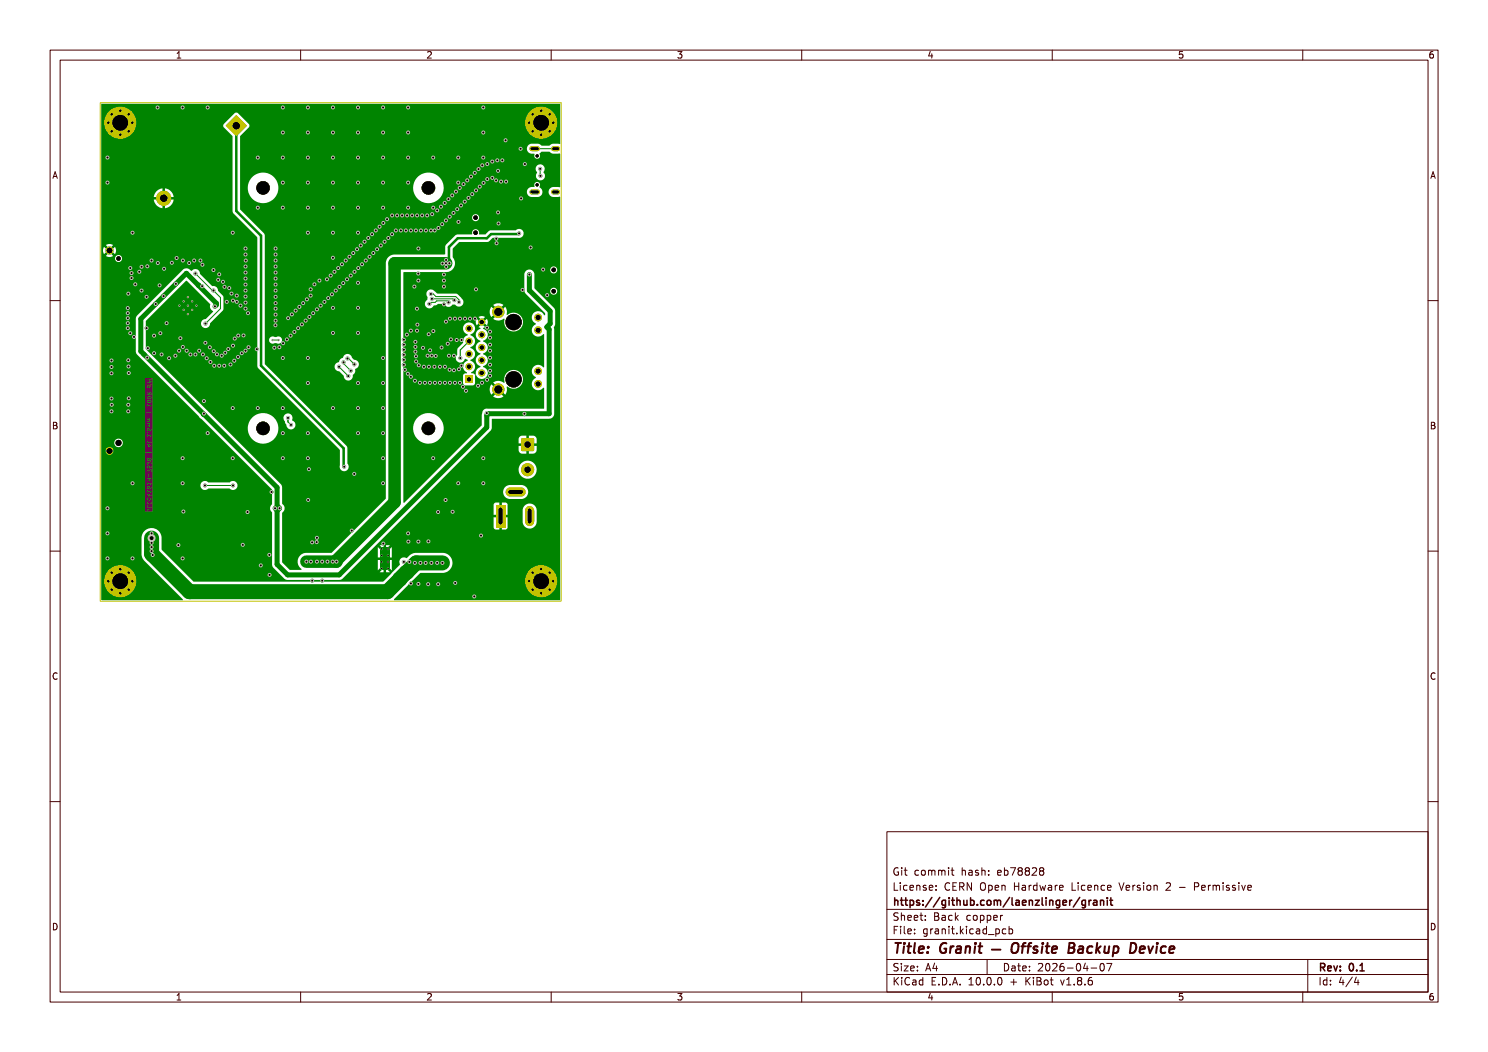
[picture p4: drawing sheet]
<svg xmlns="http://www.w3.org/2000/svg" width="297mm" height="210mm" viewBox="0 0 297 210" stroke-linecap="round" stroke-linejoin="round" font-family="sans-serif">
<defs><g id="words">
<g font-size="2.7" fill="#fff">
<text x="178" y="190.8">Title: Granit — Ofsite Backup Device</text>
<text x="200.2" y="190.8">f</text>
</g>
<g font-size="2" fill="#fff">
<text x="178" y="175.6">Git commit hash: eb78828</text>
<text x="178" y="178.6">License: CERN Open Hardware Licence Version 2 - Permissive</text>
<text x="178" y="181.6">https://github.com/laenzlinger/granit</text>
<text x="178" y="184.6">Sheet: Back copper</text>
<text x="178" y="187.3">File: granit.kicad_pcb</text>
<text x="178" y="194.7">Size: A4</text>
<text x="178" y="197.5">KiCad E.D.A. 10.0.0 + KiBot v1.8.6</text>
<text x="200" y="194.7">Date: 2026-04-07</text>
<text x="263" y="197.5">Id: 4/4</text>
<text x="263" y="194.7">Rev: 0.1</text>
</g>
<g font-size="1.7" fill="#fff">
<text x="35" y="12.3">1</text>
<text x="85" y="12.3">2</text>
<text x="135" y="12.3">3</text>
<text x="185" y="12.3">4</text>
<text x="235" y="12.3">5</text>
<text x="285" y="12.3">6</text>
<text x="10.4" y="36.3">A</text>
<text x="285.4" y="36.3">A</text>
<text x="10.4" y="86.3">B</text>
<text x="285.4" y="86.3">B</text>
<text x="10.4" y="136.3">C</text>
<text x="285.4" y="136.3">C</text>
<text x="10.3" y="186.3">D</text>
<text x="285.3" y="186.3">D</text>
<text x="35" y="200.3">1</text>
<text x="85" y="200.3">2</text>
<text x="135" y="200.3">3</text>
<text x="185" y="200.3">4</text>
<text x="235" y="200.3">5</text>
<text x="285" y="200.3">6</text>
</g>
</g></defs>
<g fill="#008400">
<circle cx="21.6" cy="24.5" r=".4"/>
<circle cx="22.3" cy="22.8" r=".4"/>
<circle cx="22.3" cy="26.2" r=".4"/>
<circle cx="24" cy="22.1" r=".4"/>
<circle cx="24" cy="24.5" r="3.2"/>
<circle cx="24" cy="26.9" r=".4"/>
<circle cx="25.7" cy="22.8" r=".4"/>
<circle cx="25.7" cy="26.2" r=".4"/>
<circle cx="26.4" cy="24.5" r=".4"/>
<circle cx="23.7" cy="88.4" r=".6"/>
<circle cx="23.7" cy="51.6" r=".45"/>
<circle cx="21.9" cy="90" r=".8"/>
<circle cx="21.9" cy="50" r=".8"/>
<circle cx="77.5" cy="113.5" r=".25"/>
<circle cx="77.5" cy="112.2" r=".25"/>
<circle cx="77.5" cy="110.9" r=".25"/>
<circle cx="77.5" cy="109.6" r=".25"/>
<circle cx="76.2" cy="113.5" r=".25"/>
<circle cx="76.2" cy="112.2" r=".25"/>
<circle cx="76.2" cy="110.9" r=".25"/>
<circle cx="76.2" cy="109.6" r=".25"/>
<circle cx="94.9" cy="46.4" r=".45"/>
<circle cx="94.9" cy="43.4" r=".45"/>
<circle cx="32.7" cy="39.6" r="1.5"/>
<circle cx="110.5" cy="58.1" r=".45"/>
<circle cx="110.5" cy="53.9" r=".45"/>
<circle cx="107.2" cy="36.9" r=".33"/>
<circle cx="107.2" cy="31.1" r=".32"/>
</g>
<g fill="#008400">
<path d="M75.9 109.3h1.8v4.4h-1.8z" fill-rule="evenodd"/>
<path d="M45 25.1l2.2-2.1 2.1 2.1-2.1 2.1z" fill-rule="evenodd"/>
</g>
<path d="M106.2 38.3h1.1M106.2 29.7h1.1M110.5 38.3h.8M110.5 29.7h.8" fill="none" stroke="#008400" stroke-width="1"/>
<path d="M99 100.8h1.8v4.4h-1.8z" fill-rule="evenodd" fill="#008400"/>
<path d="M101.8 98.2h2.2M105.7 101.9v2.2" fill="none" stroke="#008400" stroke-width="1.8"/>
<g fill="#008400">
<circle cx="85.5" cy="85.5" r="1.35"/>
<circle cx="85.5" cy="37.5" r="1.35"/>
<circle cx="52.5" cy="85.5" r="1.35"/>
<circle cx="52.5" cy="37.5" r="1.35"/>
<circle cx="102.5" cy="64.3" r="1.63"/>
<circle cx="102.5" cy="75.7" r="1.63"/>
<circle cx="96.2" cy="74.4" r=".7"/>
<circle cx="93.6" cy="73.2" r=".7"/>
<circle cx="96.2" cy="71.9" r=".7"/>
<circle cx="93.6" cy="70.6" r=".7"/>
<circle cx="96.2" cy="69.4" r=".7"/>
<circle cx="93.6" cy="68.1" r=".7"/>
<circle cx="96.2" cy="66.8" r=".7"/>
<circle cx="93.6" cy="65.6" r=".7"/>
<circle cx="96.2" cy="64.3" r=".7"/>
<circle cx="107.4" cy="76.6" r=".77"/>
<circle cx="107.4" cy="74.1" r=".77"/>
<circle cx="107.4" cy="65.9" r=".77"/>
<circle cx="107.4" cy="63.4" r=".77"/>
<circle cx="99.4" cy="77.7" r="1.22"/>
<circle cx="99.4" cy="62.3" r="1.22"/>
<circle cx="21.6" cy="116" r=".4"/>
<circle cx="22.3" cy="114.3" r=".4"/>
<circle cx="22.3" cy="117.7" r=".4"/>
<circle cx="24" cy="113.6" r=".4"/>
<circle cx="24" cy="116" r="3.2"/>
<circle cx="24" cy="118.4" r=".4"/>
<circle cx="25.7" cy="114.3" r=".4"/>
<circle cx="25.7" cy="117.7" r=".4"/>
<circle cx="26.4" cy="116" r=".4"/>
<circle cx="105.6" cy="116" r=".4"/>
<circle cx="106.3" cy="114.3" r=".4"/>
<circle cx="106.3" cy="117.7" r=".4"/>
<circle cx="108" cy="113.6" r=".4"/>
<circle cx="108" cy="116" r="3.2"/>
<circle cx="108" cy="118.4" r=".4"/>
<circle cx="109.7" cy="114.3" r=".4"/>
<circle cx="109.7" cy="117.7" r=".4"/>
<circle cx="110.4" cy="116" r=".4"/>
<circle cx="105.6" cy="24.5" r=".4"/>
<circle cx="106.3" cy="22.8" r=".4"/>
<circle cx="106.3" cy="26.2" r=".4"/>
<circle cx="108" cy="22.1" r=".4"/>
<circle cx="108" cy="24.5" r="3.2"/>
<circle cx="108" cy="26.9" r=".4"/>
<circle cx="109.7" cy="22.8" r=".4"/>
<circle cx="109.7" cy="26.2" r=".4"/>
<circle cx="110.4" cy="24.5" r=".4"/>
<circle cx="105.3" cy="93.8" r="1.3"/>
<circle cx="105.6" cy="54.8" r=".4"/>
<circle cx="29.4" cy="71.4" r=".4"/>
<circle cx="40.7" cy="82.6" r=".4"/>
<circle cx="54.9" cy="101.4" r=".4"/>
<circle cx="31.1" cy="60.7" r=".4"/>
<circle cx="97.1" cy="82.5" r=".4"/>
<circle cx="32.6" cy="59.1" r=".4"/>
<circle cx="104.7" cy="82.6" r=".4"/>
<circle cx="42.9" cy="61.2" r=".4"/>
<circle cx="40.3" cy="57.1" r=".4"/>
<circle cx="35.1" cy="56.6" r=".4"/>
<circle cx="55.8" cy="101.4" r=".4"/>
<circle cx="66" cy="55" r=".4"/>
<circle cx="32.3" cy="70.8" r=".4"/>
<circle cx="87" cy="71.1" r=".4"/>
<circle cx="100.9" cy="28" r=".4"/>
<circle cx="39.7" cy="70" r=".4"/>
<circle cx="81.5" cy="108.1" r=".4"/>
<circle cx="36" cy="67.5" r=".4"/>
<circle cx="76.4" cy="41.4" r=".4"/>
<circle cx="76.4" cy="91.5" r=".4"/>
<circle cx="66.4" cy="46.4" r=".4"/>
<circle cx="47.2" cy="59" r=".4"/>
<circle cx="95" cy="38" r=".4"/>
<circle cx="85.3" cy="43" r=".4"/>
<circle cx="38.3" cy="60.2" r=".22"/>
<circle cx="29.2" cy="59.3" r=".4"/>
<circle cx="32.8" cy="53.6" r=".4"/>
<circle cx="88.1" cy="69.4" r=".4"/>
<circle cx="49" cy="70" r=".4"/>
<circle cx="39.2" cy="61" r=".23"/>
<circle cx="88.7" cy="40.5" r=".4"/>
<circle cx="67.5" cy="53.5" r=".4"/>
<circle cx="46.8" cy="72" r=".4"/>
<circle cx="96.4" cy="91.5" r=".4"/>
<circle cx="81.4" cy="41.4" r=".4"/>
<circle cx="81.2" cy="66.8" r=".4"/>
<circle cx="92.8" cy="63.6" r=".4"/>
<circle cx="77.2" cy="43.7" r=".4"/>
<circle cx="42.7" cy="73" r=".4"/>
<circle cx="71.5" cy="81.4" r=".4"/>
<circle cx="36.5" cy="69.2" r=".4"/>
<circle cx="63.2" cy="108.2" r=".4"/>
<circle cx="88" cy="41.3" r=".4"/>
<circle cx="89" cy="44" r=".4"/>
<circle cx="37.7" cy="52.5" r=".4"/>
<circle cx="91.8" cy="76.4" r=".4"/>
<circle cx="82.9" cy="70.2" r=".4"/>
<circle cx="97.8" cy="71.4" r=".4"/>
<circle cx="88.6" cy="54.8" r=".4"/>
<circle cx="34.3" cy="52.4" r=".4"/>
<circle cx="86.7" cy="46" r=".4"/>
<circle cx="33.7" cy="71.5" r=".4"/>
<circle cx="25.6" cy="58.6" r=".4"/>
<circle cx="83.6" cy="72.9" r=".4"/>
<circle cx="92" cy="41" r=".4"/>
<circle cx="51.4" cy="31.4" r=".4"/>
<circle cx="78.2" cy="43" r=".4"/>
<circle cx="90.6" cy="71" r=".4"/>
<circle cx="88.8" cy="76.4" r=".4"/>
<circle cx="21.4" cy="101.4" r=".4"/>
<circle cx="109.2" cy="58.9" r=".4"/>
<circle cx="36.7" cy="60.2" r=".23"/>
<circle cx="87.8" cy="76.4" r=".4"/>
<circle cx="55" cy="61.6" r=".4"/>
<circle cx="44.5" cy="56.2" r=".4"/>
<circle cx="49" cy="49.6" r=".4"/>
<circle cx="97.2" cy="35.8" r=".4"/>
<circle cx="95.8" cy="37.2" r=".4"/>
<circle cx="96.4" cy="21.5" r=".4"/>
<circle cx="43.6" cy="55.8" r=".4"/>
<circle cx="55" cy="50.8" r=".4"/>
<circle cx="83" cy="46" r=".4"/>
<circle cx="41.2" cy="71.5" r=".4"/>
<circle cx="97.8" cy="75" r=".4"/>
<circle cx="71.5" cy="46.4" r=".4"/>
<circle cx="96.4" cy="31.4" r=".4"/>
<circle cx="104.8" cy="32.8" r=".4"/>
<circle cx="80.6" cy="72.8" r=".4"/>
<circle cx="82.8" cy="76" r=".4"/>
<circle cx="83.2" cy="66" r=".4"/>
<circle cx="26.4" cy="46.4" r=".4"/>
<circle cx="66.4" cy="51.5" r=".4"/>
<circle cx="76.4" cy="96.5" r=".4"/>
<circle cx="30.7" cy="70.5" r=".4"/>
<circle cx="92.4" cy="77.2" r=".4"/>
<circle cx="94.7" cy="34.5" r=".4"/>
<circle cx="99" cy="36" r=".4"/>
<circle cx="86" cy="46" r=".4"/>
<circle cx="36.5" cy="111.5" r=".4"/>
<circle cx="71.5" cy="31.4" r=".4"/>
<circle cx="61.4" cy="76.5" r=".4"/>
<circle cx="54.2" cy="98.2" r=".4"/>
<circle cx="41" cy="68.4" r=".4"/>
<circle cx="21.4" cy="31.4" r=".4"/>
<circle cx="61.6" cy="93.6" r=".4"/>
<circle cx="28.2" cy="53.3" r=".4"/>
<circle cx="88.8" cy="73.2" r=".4"/>
<circle cx="26.8" cy="67.3" r=".4"/>
<circle cx="45.3" cy="60.3" r=".4"/>
<circle cx="25.5" cy="61.5" r=".4"/>
<circle cx="51.2" cy="69.7" r=".4"/>
<circle cx="51.5" cy="41.4" r=".4"/>
<circle cx="99.5" cy="44.6" r=".4"/>
<circle cx="93.5" cy="39.5" r=".4"/>
<circle cx="70" cy="55" r=".4"/>
<circle cx="68.2" cy="52.8" r=".4"/>
<circle cx="52.1" cy="112.8" r=".4"/>
<circle cx="84.4" cy="69.4" r=".4"/>
<circle cx="35.8" cy="61" r=".23"/>
<circle cx="76.5" cy="108.5" r=".4"/>
<circle cx="84.8" cy="76.4" r=".4"/>
<circle cx="48.4" cy="108.7" r=".4"/>
<circle cx="83.5" cy="54.6" r=".4"/>
<circle cx="104.3" cy="57.9" r=".4"/>
<circle cx="92.1" cy="67.9" r=".4"/>
<circle cx="99.4" cy="42.4" r=".4"/>
<circle cx="25.5" cy="62.5" r=".4"/>
<circle cx="48" cy="61" r=".4"/>
<circle cx="97.8" cy="70" r=".4"/>
<circle cx="69.8" cy="51.2" r=".4"/>
<circle cx="97.2" cy="32.8" r=".4"/>
<circle cx="74.2" cy="46.8" r=".4"/>
<circle cx="63.7" cy="56" r=".4"/>
<circle cx="35.7" cy="70" r=".4"/>
<circle cx="96.4" cy="96.5" r=".4"/>
<circle cx="80.6" cy="70.8" r=".4"/>
<circle cx="53.7" cy="110.8" r=".4"/>
<circle cx="108.4" cy="53.8" r=".4"/>
<circle cx="25.5" cy="65.5" r=".4"/>
<circle cx="78.2" cy="46.8" r=".4"/>
<circle cx="93" cy="78" r=".4"/>
<circle cx="55" cy="53.2" r=".4"/>
<circle cx="96.2" cy="76.4" r=".4"/>
<circle cx="71.5" cy="26.4" r=".4"/>
<circle cx="61" cy="64" r=".4"/>
<circle cx="66.4" cy="26.4" r=".4"/>
<circle cx="48.2" cy="70.5" r=".4"/>
<circle cx="26.2" cy="54.5" r=".4"/>
<circle cx="71.5" cy="86.4" r=".4"/>
<circle cx="83.5" cy="56" r=".4"/>
<circle cx="87.3" cy="42" r=".4"/>
<circle cx="70.8" cy="54.2" r=".4"/>
<circle cx="38.8" cy="52" r=".4"/>
<circle cx="86.4" cy="41.4" r=".4"/>
<circle cx="88.2" cy="44.8" r=".4"/>
<circle cx="96.5" cy="36.5" r=".4"/>
<circle cx="29.2" cy="65.5" r=".4"/>
<circle cx="61.3" cy="59.7" r=".4"/>
<circle cx="36.5" cy="52" r=".4"/>
<circle cx="68.5" cy="56.5" r=".4"/>
<circle cx="83.5" cy="49.6" r=".4"/>
<circle cx="49.4" cy="102.2" r=".4"/>
<circle cx="72" cy="49" r=".4"/>
<circle cx="80" cy="46" r=".4"/>
<circle cx="55" cy="49.6" r=".4"/>
<circle cx="44.2" cy="71" r=".4"/>
<circle cx="80.6" cy="67.8" r=".4"/>
<circle cx="66.4" cy="41.4" r=".4"/>
<circle cx="64" cy="61" r=".4"/>
<circle cx="25.6" cy="80.8" r=".4"/>
<circle cx="84.3" cy="43" r=".4"/>
<circle cx="93.2" cy="36" r=".4"/>
<circle cx="82.9" cy="69.2" r=".4"/>
<circle cx="56.4" cy="91.5" r=".4"/>
<circle cx="89.7" cy="73.8" r=".4"/>
<circle cx="61.4" cy="86.4" r=".4"/>
<circle cx="47.5" cy="67" r=".4"/>
<circle cx="91.8" cy="63.6" r=".4"/>
<circle cx="90.5" cy="42.5" r=".4"/>
<circle cx="36.5" cy="91.5" r=".4"/>
<circle cx="99.3" cy="32" r=".4"/>
<circle cx="58.3" cy="62.7" r=".4"/>
<circle cx="87.4" cy="102.2" r=".4"/>
<circle cx="22.3" cy="80.8" r=".4"/>
<circle cx="41.4" cy="21.5" r=".4"/>
<circle cx="46.4" cy="81.4" r=".4"/>
<circle cx="81.4" cy="26.4" r=".4"/>
<circle cx="91.2" cy="41.7" r=".4"/>
<circle cx="86.4" cy="31.4" r=".4"/>
<circle cx="22.2" cy="74.5" r=".4"/>
<circle cx="92.7" cy="40.3" r=".4"/>
<circle cx="92.5" cy="36.7" r=".4"/>
<circle cx="46.5" cy="60" r=".4"/>
<circle cx="42.7" cy="70.1" r=".4"/>
<circle cx="75.8" cy="45.2" r=".4"/>
<circle cx="25.6" cy="73.1" r=".4"/>
<circle cx="71.5" cy="53.5" r=".4"/>
<circle cx="32" cy="66.5" r=".4"/>
<circle cx="49" cy="56.8" r=".4"/>
<circle cx="45" cy="70.4" r=".4"/>
<circle cx="56.5" cy="68.5" r=".4"/>
<circle cx="80.6" cy="69.8" r=".4"/>
<circle cx="49.1" cy="52" r=".4"/>
<circle cx="90.8" cy="76.4" r=".4"/>
<circle cx="38.3" cy="61.8" r=".22"/>
<circle cx="55" cy="54.4" r=".4"/>
<circle cx="99.4" cy="34.1" r=".4"/>
<circle cx="89.6" cy="71" r=".4"/>
<circle cx="49" cy="53.2" r=".4"/>
<circle cx="55" cy="55.6" r=".4"/>
<circle cx="79.3" cy="43" r=".4"/>
<circle cx="71.5" cy="66.4" r=".4"/>
<circle cx="66.4" cy="36.5" r=".4"/>
<circle cx="71.5" cy="41.4" r=".4"/>
<circle cx="61.4" cy="31.4" r=".4"/>
<circle cx="57.5" cy="63.5" r=".4"/>
<circle cx="91.5" cy="96.5" r=".4"/>
<circle cx="62.5" cy="62.5" r=".4"/>
<circle cx="62.7" cy="56.7" r=".4"/>
<circle cx="97.2" cy="75.8" r=".4"/>
<circle cx="25.6" cy="82.1" r=".4"/>
<circle cx="89" cy="64.2" r=".4"/>
<circle cx="43.3" cy="70.7" r=".4"/>
<circle cx="21.4" cy="106.4" r=".4"/>
<circle cx="99" cy="47.6" r=".4"/>
<circle cx="83.2" cy="43" r=".4"/>
<circle cx="85.8" cy="69.9" r=".4"/>
<circle cx="85.3" cy="71" r=".4"/>
<circle cx="83.5" cy="116.5" r=".4"/>
<circle cx="72.2" cy="52.8" r=".4"/>
<circle cx="56.4" cy="86.4" r=".4"/>
<circle cx="66.4" cy="31.4" r=".4"/>
<circle cx="75" cy="46" r=".4"/>
<circle cx="29.5" cy="69.5" r=".4"/>
<circle cx="90.9" cy="116.4" r=".4"/>
<circle cx="49" cy="55.6" r=".4"/>
<circle cx="49" cy="61.6" r=".4"/>
<circle cx="66.4" cy="61.4" r=".4"/>
<circle cx="56.4" cy="71.5" r=".4"/>
<circle cx="104" cy="39.6" r=".4"/>
<circle cx="97.8" cy="74" r=".4"/>
<circle cx="55" cy="62.8" r=".4"/>
<circle cx="88.6" cy="60.7" r=".4"/>
<circle cx="89.5" cy="39.7" r=".4"/>
<circle cx="61.4" cy="41.4" r=".4"/>
<circle cx="70.7" cy="94.6" r=".4"/>
<circle cx="90.3" cy="102.1" r=".4"/>
<circle cx="55" cy="64" r=".4"/>
<circle cx="22.2" cy="82.1" r=".4"/>
<circle cx="94.6" cy="119" r=".4"/>
<circle cx="74.5" cy="50.5" r=".4"/>
<circle cx="55" cy="56.8" r=".4"/>
<circle cx="91.4" cy="31.4" r=".4"/>
<circle cx="91.1" cy="67.9" r=".4"/>
<circle cx="83.1" cy="72.1" r=".4"/>
<circle cx="95" cy="57.8" r=".4"/>
<circle cx="38" cy="70.8" r=".4"/>
<circle cx="86.7" cy="73.2" r=".4"/>
<circle cx="71.5" cy="61.4" r=".4"/>
<circle cx="100" cy="36.2" r=".4"/>
<circle cx="93.8" cy="63.6" r=".4"/>
<circle cx="40.4" cy="52.9" r=".4"/>
<circle cx="62" cy="57.8" r=".4"/>
<circle cx="46.4" cy="46.4" r=".4"/>
<circle cx="81.4" cy="31.4" r=".4"/>
<circle cx="26.4" cy="111.5" r=".4"/>
<circle cx="59" cy="62" r=".4"/>
<circle cx="66.4" cy="66.4" r=".4"/>
<circle cx="45.6" cy="69.7" r=".4"/>
<circle cx="62" cy="59" r=".4"/>
<circle cx="47.3" cy="60.3" r=".4"/>
<circle cx="63.2" cy="61.8" r=".4"/>
<circle cx="26" cy="66.5" r=".4"/>
<circle cx="97.8" cy="72.8" r=".4"/>
<circle cx="76.4" cy="21.5" r=".4"/>
<circle cx="76.4" cy="26.4" r=".4"/>
<circle cx="66.4" cy="81.4" r=".4"/>
<circle cx="54.7" cy="69.4" r=".4"/>
<circle cx="61.4" cy="36.5" r=".4"/>
<circle cx="76.4" cy="71.5" r=".4"/>
<circle cx="82.9" cy="68.2" r=".4"/>
<circle cx="35" cy="71" r=".4"/>
<circle cx="95.4" cy="77" r=".4"/>
<circle cx="87.5" cy="45.5" r=".4"/>
<circle cx="36.6" cy="102.1" r=".4"/>
<circle cx="80.6" cy="71.8" r=".4"/>
<circle cx="42" cy="72.3" r=".4"/>
<circle cx="61.4" cy="26.4" r=".4"/>
<circle cx="61.4" cy="46.4" r=".4"/>
<circle cx="63.2" cy="107.3" r=".4"/>
<circle cx="56.4" cy="36.5" r=".4"/>
<circle cx="97.2" cy="65.4" r=".4"/>
<circle cx="55" cy="52" r=".4"/>
<circle cx="21.4" cy="36.5" r=".4"/>
<circle cx="65.2" cy="55.8" r=".4"/>
<circle cx="80.8" cy="73.8" r=".4"/>
<circle cx="46.8" cy="67.6" r=".4"/>
<circle cx="81.4" cy="106.4" r=".4"/>
<circle cx="69" cy="52" r=".4"/>
<circle cx="43.7" cy="54.7" r=".4"/>
<circle cx="92.1" cy="73" r=".4"/>
<circle cx="85.8" cy="76.4" r=".4"/>
<circle cx="27.8" cy="54.2" r=".4"/>
<circle cx="22.2" cy="73.3" r=".4"/>
<circle cx="89.4" cy="68.6" r=".4"/>
<circle cx="44.8" cy="73" r=".4"/>
<circle cx="60.5" cy="60.5" r=".4"/>
<circle cx="49.5" cy="62.5" r=".4"/>
<circle cx="82" cy="116.5" r=".4"/>
<circle cx="81" cy="46" r=".4"/>
<circle cx="25.5" cy="63.5" r=".4"/>
<circle cx="83.2" cy="61.6" r=".4"/>
<circle cx="26.2" cy="55.5" r=".4"/>
<circle cx="62.3" cy="108.3" r=".4"/>
<circle cx="91.5" cy="44.3" r=".4"/>
<circle cx="55" cy="64.9" r=".4"/>
<circle cx="79" cy="46" r=".4"/>
<circle cx="100.2" cy="32" r=".4"/>
<circle cx="98.2" cy="32.3" r=".4"/>
<circle cx="42.6" cy="53.9" r=".4"/>
<circle cx="53.8" cy="114.7" r=".4"/>
<circle cx="35.3" cy="51.5" r=".4"/>
<circle cx="89.7" cy="43.2" r=".4"/>
<circle cx="59.5" cy="65.5" r=".4"/>
<circle cx="49" cy="59.2" r=".4"/>
<circle cx="55.7" cy="69.3" r=".4"/>
<circle cx="81.4" cy="21.5" r=".4"/>
<circle cx="56.4" cy="26.4" r=".4"/>
<circle cx="76.4" cy="81.4" r=".4"/>
<circle cx="85.5" cy="108" r=".4"/>
<circle cx="91.7" cy="37.5" r=".4"/>
<circle cx="76.5" cy="44.5" r=".4"/>
<circle cx="95.5" cy="33.7" r=".4"/>
<circle cx="46.4" cy="91.5" r=".4"/>
<circle cx="94.8" cy="63.6" r=".4"/>
<circle cx="97.8" cy="66.2" r=".4"/>
<circle cx="66.4" cy="21.5" r=".4"/>
<circle cx="90.6" cy="73.9" r=".4"/>
<circle cx="30.7" cy="67" r=".4"/>
<circle cx="45.7" cy="57.5" r=".4"/>
<circle cx="90.3" cy="39" r=".4"/>
<circle cx="64.3" cy="115.9" r=".4"/>
<circle cx="67" cy="58" r=".4"/>
<circle cx="37.5" cy="61" r=".23"/>
<circle cx="61.4" cy="91.5" r=".4"/>
<circle cx="40.7" cy="80" r=".4"/>
<circle cx="21.4" cy="111.5" r=".4"/>
<circle cx="80.2" cy="43" r=".4"/>
<circle cx="87.4" cy="116.6" r=".4"/>
<circle cx="39" cy="70.8" r=".4"/>
<circle cx="66.7" cy="54.2" r=".4"/>
<circle cx="49" cy="58" r=".4"/>
<circle cx="55" cy="59.3" r=".4"/>
<circle cx="22.2" cy="79.5" r=".4"/>
<circle cx="37.5" cy="62.7" r=".22"/>
<circle cx="71.5" cy="56.4" r=".4"/>
<circle cx="30.2" cy="52" r=".4"/>
<circle cx="71.2" cy="49.8" r=".4"/>
<circle cx="67.7" cy="57.2" r=".4"/>
<circle cx="25.5" cy="64.5" r=".4"/>
<circle cx="36.5" cy="21.5" r=".4"/>
<circle cx="89.8" cy="76.4" r=".4"/>
<circle cx="83.8" cy="76.4" r=".4"/>
<circle cx="83" cy="71.1" r=".4"/>
<circle cx="56.4" cy="21.5" r=".4"/>
<circle cx="55" cy="58" r=".4"/>
<circle cx="66.2" cy="58.8" r=".4"/>
<circle cx="85.6" cy="73.2" r=".4"/>
<circle cx="80.6" cy="68.8" r=".4"/>
<circle cx="62.3" cy="115.9" r=".4"/>
<circle cx="57.2" cy="67.7" r=".4"/>
<circle cx="26" cy="53.5" r=".4"/>
<circle cx="105.9" cy="49.4" r=".4"/>
<circle cx="37.5" cy="59.3" r=".22"/>
<circle cx="99.1" cy="48.6" r=".4"/>
<circle cx="49" cy="54.4" r=".4"/>
<circle cx="86.2" cy="42.7" r=".4"/>
<circle cx="27" cy="56.7" r=".4"/>
<circle cx="64.8" cy="60.3" r=".4"/>
<circle cx="85" cy="46" r=".4"/>
<circle cx="94" cy="35.3" r=".4"/>
<circle cx="82.7" cy="57.2" r=".4"/>
<circle cx="37.2" cy="70" r=".4"/>
<circle cx="97.8" cy="67.4" r=".4"/>
<circle cx="46.2" cy="58.6" r=".4"/>
<circle cx="103.9" cy="29.7" r=".4"/>
<circle cx="41.9" cy="69.3" r=".4"/>
<circle cx="43.7" cy="73" r=".4"/>
<circle cx="73" cy="52" r=".4"/>
<circle cx="85.5" cy="116.6" r=".4"/>
<circle cx="72.8" cy="48.2" r=".4"/>
<circle cx="82" cy="75.2" r=".4"/>
<circle cx="90" cy="67.7" r=".4"/>
<circle cx="88.6" cy="56" r=".4"/>
<circle cx="82" cy="66" r=".4"/>
<circle cx="61.5" cy="99.8" r=".4"/>
<circle cx="91.4" cy="36.5" r=".4"/>
<circle cx="61.4" cy="21.5" r=".4"/>
<circle cx="85.6" cy="66.7" r=".4"/>
<circle cx="96.3" cy="33" r=".4"/>
<circle cx="88.9" cy="99.8" r=".4"/>
<circle cx="86.5" cy="66.1" r=".4"/>
<circle cx="83.5" cy="108.1" r=".4"/>
<circle cx="75.2" cy="49.8" r=".4"/>
<circle cx="61.4" cy="71.5" r=".4"/>
<circle cx="31.4" cy="21.5" r=".4"/>
<circle cx="46" cy="72.8" r=".4"/>
<circle cx="86.8" cy="76.4" r=".4"/>
<circle cx="26.4" cy="96.5" r=".4"/>
<circle cx="56.4" cy="31.4" r=".4"/>
<circle cx="87.8" cy="73.2" r=".4"/>
<circle cx="36.7" cy="61.8" r=".23"/>
<circle cx="58" cy="67" r=".4"/>
<circle cx="35.6" cy="108.8" r=".4"/>
<circle cx="25.7" cy="74.5" r=".4"/>
<circle cx="76.4" cy="86.4" r=".4"/>
<circle cx="61.8" cy="63.2" r=".4"/>
<circle cx="70.5" cy="50.5" r=".4"/>
<circle cx="89.8" cy="63.6" r=".4"/>
<circle cx="90.8" cy="63.6" r=".4"/>
<circle cx="70.2" cy="105.9" r=".4"/>
<circle cx="56.4" cy="81.4" r=".4"/>
<circle cx="40" cy="52" r=".4"/>
<circle cx="22.2" cy="72" r=".4"/>
<circle cx="44.8" cy="57.2" r=".4"/>
<circle cx="31.8" cy="57" r=".4"/>
<circle cx="49.6" cy="69.3" r=".4"/>
<circle cx="76" cy="49" r=".4"/>
<circle cx="86.2" cy="71" r=".4"/>
<circle cx="76.7" cy="48.2" r=".4"/>
<circle cx="55" cy="60.5" r=".4"/>
<circle cx="76.4" cy="31.4" r=".4"/>
<circle cx="25.7" cy="79.5" r=".4"/>
<circle cx="98.2" cy="35.5" r=".4"/>
<circle cx="81.2" cy="43" r=".4"/>
<circle cx="46.5" cy="69" r=".4"/>
<circle cx="83.3" cy="64.8" r=".4"/>
<circle cx="51.4" cy="81.4" r=".4"/>
<circle cx="81.4" cy="74.6" r=".4"/>
<circle cx="41.4" cy="86.4" r=".4"/>
<circle cx="76.4" cy="76.5" r=".4"/>
<circle cx="96.4" cy="26.4" r=".4"/>
<circle cx="88.6" cy="57.2" r=".4"/>
<circle cx="36.5" cy="96.5" r=".4"/>
<circle cx="31.5" cy="52.5" r=".4"/>
<circle cx="81.4" cy="36.5" r=".4"/>
<circle cx="82.3" cy="43" r=".4"/>
<circle cx="96" cy="106.9" r=".4"/>
<circle cx="56.4" cy="41.4" r=".4"/>
<circle cx="91" cy="38.3" r=".4"/>
<circle cx="60.2" cy="64.8" r=".4"/>
<circle cx="25.6" cy="71.9" r=".4"/>
<circle cx="71.5" cy="36.5" r=".4"/>
<circle cx="71.5" cy="76.5" r=".4"/>
<circle cx="49" cy="50.8" r=".4"/>
<circle cx="29.4" cy="53.2" r=".4"/>
<circle cx="86.4" cy="91.5" r=".4"/>
<circle cx="77.5" cy="47.5" r=".4"/>
<circle cx="101" cy="36.2" r=".4"/>
<circle cx="91.6" cy="73.7" r=".4"/>
<circle cx="48.6" cy="66.9" r=".4"/>
<circle cx="97.8" cy="68.8" r=".4"/>
<circle cx="49" cy="60.4" r=".4"/>
<circle cx="47.5" cy="71.2" r=".4"/>
<circle cx="84" cy="46" r=".4"/>
<circle cx="65.5" cy="59.5" r=".4"/>
<circle cx="28.2" cy="58" r=".4"/>
<circle cx="73.7" cy="51.2" r=".4"/>
<circle cx="94.2" cy="38.8" r=".4"/>
<circle cx="58.8" cy="66.3" r=".4"/>
<circle cx="40.5" cy="70.8" r=".4"/>
<circle cx="84.6" cy="73.2" r=".4"/>
<circle cx="33.2" cy="64.5" r=".4"/>
<circle cx="59.7" cy="61.3" r=".4"/>
<circle cx="69.2" cy="55.8" r=".4"/>
<circle cx="82" cy="46" r=".4"/>
<circle cx="71.5" cy="21.5" r=".4"/>
<circle cx="76.4" cy="36.5" r=".4"/>
<circle cx="73.5" cy="47.5" r=".4"/>
<circle cx="91.6" cy="60.3" r=".4"/>
<circle cx="86" cy="58.7" r=".4"/>
<circle cx="61.1" cy="112.1" r=".4"/>
<circle cx="64.3" cy="112.1" r=".4"/>
<circle cx="89" cy="51.9" r=".4"/>
<circle cx="65.3" cy="112.1" r=".4"/>
<circle cx="66.4" cy="112.1" r=".4"/>
<circle cx="88.3" cy="52.6" r=".4"/>
<circle cx="62" cy="112.1" r=".4"/>
<circle cx="103.6" cy="46.6" r=".4"/>
<circle cx="89" cy="52.5" r=".4"/>
<circle cx="63.2" cy="112.1" r=".4"/>
<circle cx="89.7" cy="52.5" r=".4"/>
<circle cx="89.1" cy="53.3" r=".4"/>
<circle cx="67.1" cy="112.1" r=".4"/>
<circle cx="30.2" cy="108.4" r=".4"/>
<circle cx="86.1" cy="112.3" r=".4"/>
<circle cx="80.6" cy="112.2" r=".4"/>
<circle cx="30.5" cy="110.8" r=".4"/>
<circle cx="81.7" cy="112.2" r=".4"/>
<circle cx="30.3" cy="110" r=".4"/>
<circle cx="30.2" cy="109.2" r=".4"/>
<circle cx="30.2" cy="106.4" r=".4"/>
<circle cx="82.8" cy="112.3" r=".4"/>
<circle cx="84.9" cy="112.3" r=".4"/>
<circle cx="83.9" cy="112.3" r=".4"/>
<circle cx="87.3" cy="112.3" r=".4"/>
<circle cx="30.2" cy="107.4" r=".8"/>
<circle cx="88.3" cy="112.3" r=".4"/>
<circle cx="70.7" cy="72.7" r=".4"/>
<circle cx="69.3" cy="71.5" r=".4"/>
<circle cx="68.7" cy="93.2" r=".4"/>
<circle cx="67.7" cy="73.2" r=".4"/>
<circle cx="69.5" cy="75.1" r=".4"/>
<circle cx="70" cy="74" r=".4"/>
<circle cx="68.6" cy="72.3" r=".4"/>
<circle cx="42.6" cy="58" r=".4"/>
<circle cx="41" cy="64.6" r=".4"/>
<circle cx="39" cy="54.6" r=".4"/>
<circle cx="46.5" cy="96.9" r=".4"/>
<circle cx="40.9" cy="96.9" r=".4"/>
<circle cx="57.5" cy="83.4" r=".4"/>
<circle cx="58.1" cy="84.8" r=".4"/>
<circle cx="107.8" cy="33.7" r=".4"/>
<circle cx="107.9" cy="35.1" r=".4"/>
<circle cx="55.6" cy="67.9" r=".22"/>
<circle cx="54.4" cy="67.9" r=".22"/>
<circle cx="86.2" cy="59.7" r=".4"/>
<circle cx="90.7" cy="59.9" r=".4"/>
<circle cx="91.9" cy="71.5" r=".4"/>
<circle cx="89.5" cy="60.3" r=".4"/>
<circle cx="85.7" cy="60.7" r=".4"/>
</g>
<g fill="#008400">
<path d="M92.9 75h1.4v1.4h-1.4z" fill-rule="evenodd"/>
<path d="M104.1 87.5h2.4v2.5h-2.4z" fill-rule="evenodd"/>
</g>
<path d="M39.7 56.9h-.1M105.7 54.8v3.2l4.1 4.1v2.5l-.7 .7 .5 .5v16.8h-12.1l-.4 .3v2.4l-29.4 29.5h-10.3l-2.1-2.2v-10.8l-.4-.3M42.9 61.1l.3-.2v-.4l-6-6-9.1 9.1v6.5l27.2 27.2v3.7l.5 .5-.5 .5" fill="none" stroke="#008400" stroke-width="1"/>
<g fill="none" stroke="#008400" stroke-width=".2">
<path d="M106.7 29.7h4.2M107.8 33.7l.1 1.4M39 54.6l3.4 3.4h.2l1.4 1.4v2.2l-3.2 3.2M86 58.7h.5l.5 .5h4l.6 .6v.5M86.2 59.7h4.2l.3 .2M90.7 59.9h.1M54.4 67.9h1.2M67.7 73.2l1.8 1.9M68 73.5h.1M68.6 72.3v.3l1.4 1.4M69.3 71.5h.2l1.2 1.2M89.5 60.4l-.2-.4h-2.2l-.2 .4h-.9l-.3 .2"/>
<path d="M40.9 96.9h5.6M57.5 83.4v.8l.6 .6"/>
</g>
<path d="M89 52.6h-10.3v47.7l-11.6 11.6v.2h-6" fill="none" stroke="#008400" stroke-width="2.5"/>
<path d="M47.2 25.1v17l4.9 5v25.9l16.5 16.5v3.6l.1 .1M103.6 46.6l-.1 .1h-5.5l-.8 .9h-5.9l-1.7 1.7v2.7l-.6 .6" fill="none" stroke="#008400" stroke-width=".5"/>
<path d="M30.2 107.4v3.2l7.6 7.5h39.5l5.8-5.7h5.2" fill="none" stroke="#008400" stroke-width="3"/>
<path d="M93.6 68.1l-1.7 1.8v1.6" fill="none" stroke="#008400" stroke-width=".22"/>
<path d="M20.2 20.8l91.5-.1 .1 8h-1.4l-.8 .4h-1.5l-.7-.4h-1.5a1.04 1.04 0 0 0-.7 1.4 1.04 1.04 0 0 0 1.4 .6l.1 .1a.59 .59 0 0 0 .5 .9 .59 .59 0 0 0 .5-1l.4-.4h1.5l.8 .4h1.4v6.6l-.1 .1-1.3-.1a1.01 1.01 0 0 0-.9 1 1.01 1.01 0 0 0 .9 1h1.3l.1 .1v80.3l-.1 .1-33.1-.1 5.3-5.3h4.5a2 2 0 0 0 1.9-2.1 2 2 0 0 0-1.9-2l-5.7 .1-.8 .3-.7 .7a.93 .93 0 0 0-1.2 .1 .93 .93 0 0 0-.2 1.1l-3.4 3.5h-37.7l-6.4-6.3v-2.5a2 2 0 0 0-2-1.9 2 2 0 0 0-2.1 1.9v3.4l.4 1 7.9 7.9-.1 .2-16.2-.1v-22.9h19.8v.2a.93 .93 0 0 0 .6 .8 .93 .93 0 0 0 1-.3h4.2a.92 .92 0 0 0 1.4 0 .92 .92 0 0 0-.1-1.3 .92 .92 0 0 0-1.3 .1h-4.2a.9 .9 0 0 0-1-.3 .9 .9 0 0 0-.6 .8h-19.8v-8.5h2.6v.2a.85 .85 0 0 0 1.3 .6 .85 .85 0 0 0 0-1.4 .85 .85 0 0 0-1.3 .6h-2.6v-24.7h6.9v6.6l.2 .5 27 27v3a1.08 1.08 0 0 0 0 1.6v10.6l.2 .4 2.3 2.2 .5 .3h10.5l.5-.3 1.8-1.7 5.3 .1 .5-.6 .4 .4-.5 .5h2l-.5-.6h.2l.2-.2 .5 .5v-2.1h-1.2v2.4h-.4v-2.4h-1.2v2h-5.3l4.5-4.5h.8v2h2.8v-2.1l-.5 .5-.2-.3h-.2l.5-.6h-.8v2.5h-.4v-2.5h-.8l.5 .6-.3 .1v.2l-.6-.5-.8 .1 8.5-8.5h15.4v2h1v.5h-1v2l.3 .3 .9 .1v-1.1h.5v1.1h.7l.4-.3v-2.1h-1v-.5h1v-1h3v2.4a1.4 1.4 0 0 0 1.4 1.3 1.4 1.4 0 0 0 1.4-1.3v-2.6a1.41 1.41 0 0 0-1.5-1.1 1.41 1.41 0 0 0-1.3 1.3h-3v-1.1l-.4-.4h-.7v1.1h-.5v-1.1l-.9 .1-.3 .4h-15.4l2.7-2.7h14.6v.2a1.41 1.41 0 0 0 1.3 1.3h2.6a1.41 1.41 0 0 0 1.1-1.5 1.41 1.41 0 0 0-1.3-1.3h-2.5a1.4 1.4 0 0 0-1.2 1.3h-14.6l4.4-4.5h13.3v.3a1.8 1.8 0 0 0 2.7 1.4 1.8 1.8 0 0 0 0-3.1 1.8 1.8 0 0 0-2.7 1.4h-13.3l6-5.9h7.3v.8h1.2v.5h-1.2v1l.3 .4 .3 .1 1 .1v-1.2h.4v1.2l1-.1 .4-.2 .2-.3v-1h-1.2v-.5h1.2l-.1-1.1-.5-.4h-1v1.2h-.4v-1.2h-1.2l-.2 .2-.2 .5h-7.3l1.8-1.9 .2-2.2h11.5a1.01 1.01 0 0 0 .9-.9l-.1-17.4 .3-.6v-2.7l-.2-.5-3.3-3.3h2.5a.7 .7 0 0 0 1.1 .5 .7 .7 0 0 0 0-1.2 .7 .7 0 0 0-1.1 .6v.1h-2.5l-.6-.6v-2.9l-.2-.4-.3-.4h3.6v.2a.7 .7 0 0 0 1.2 .3 .7 .7 0 0 0-.2-1.2 .7 .7 0 0 0-1 .7h-3.7a1.01 1.01 0 0 0-1.5 .8v3.3l.2 .4 4 4.1v.3l-.1 .1a1.32 1.32 0 0 0-2.2-.4 1.32 1.32 0 0 0 .5 2.2 1.32 1.32 0 0 0-.6 2 1.32 1.32 0 0 0 2.1 0v6.6a1.34 1.34 0 0 0-2.1 0 1.34 1.34 0 0 0 .6 2.1 1.32 1.32 0 0 0-.6 2 1.32 1.32 0 0 0 2.1 0v4.2h-11.1a1.11 1.11 0 0 0-1.3 1.2v2.1l-15.5 15.5-.1-15.1h1.9v.4a3.1 3.1 0 0 0 4.7 2.4 3.1 3.1 0 0 0 0-5.2 3.1 3.1 0 0 0-4.7 2.4h-1.9v-7.7h17.2l.1 .7 .3 .5 .6-.7 .4 .4-.7 .6a1.71 1.71 0 0 0 2.1 0l-.7-.6 .4-.4 .7 .6a1.84 1.84 0 0 0 .2-1.5l.1-.1a1.89 1.89 0 0 0 3.1-.6 1.89 1.89 0 0 0-1.7-2.6 1.89 1.89 0 0 0-1.9 2.4l-.2 .1a1.71 1.71 0 0 0-2.1 0l.7 .6-.4 .4-.6-.7-.4 .9h-17.2v-6.2h10.5v.2a.95 .95 0 0 0 .9 .8 .95 .95 0 0 0 .9-.8l.3 .1a.2 .2 0 0 1 .2 .1 .2 .2 0 0 1 0 .2 1.26 1.26 0 0 0-.9 1.2 1.26 1.26 0 0 0 .8 1.2l-.1 .1a.57 .57 0 0 0-.7 .5v1.5l.2 .3 .3 .1h1.5l.4-.4v-1.5l.1-.2a1.25 1.25 0 0 0 2.2 .4 1.25 1.25 0 0 0-.7-2 1.29 1.29 0 0 0 .9-1 1.29 1.29 0 0 0-.5-1.3l-.4-.3a1.32 1.32 0 0 0 1-1.2 1.32 1.32 0 0 0-1-1.3 1.32 1.32 0 0 0 1-1.3 1.32 1.32 0 0 0-1-1.2l.4-.3-.6-.6 .4-.3 .6 .5a1.19 1.19 0 0 0 0-1.3l-.6 .6-.4-.4 .6-.5a1.2 1.2 0 0 0-1.3 0l.6 .5-.4 .4-.6-.5a1.2 1.2 0 0 0 0 1.2l.6-.5 .4 .3-.6 .6 .4 .2a1.32 1.32 0 0 0-1 1.3 1.32 1.32 0 0 0 1 1.3 1.28 1.28 0 0 0-.9 1.1 1.28 1.28 0 0 0 .7 1.3l.2 .1a1.28 1.28 0 0 0-.9 1.1 1.28 1.28 0 0 0 .7 1.3l.2 .2a1.55 1.55 0 0 0-1 1.6l-.8-.3-.1-.2a1.27 1.27 0 0 0 .8-1.2 1.27 1.27 0 0 0-.9-1.2 1.32 1.32 0 0 0 .9-1.2 1.32 1.32 0 0 0-.9-1.3 1.32 1.32 0 0 0 .9-1.3 1.32 1.32 0 0 0-.9-1.3 1.28 1.28 0 0 0 .9-1.1 1.28 1.28 0 0 0-.7-1.3 1.24 1.24 0 0 0-1.6 .9 1.24 1.24 0 0 0 .9 1.5 1.5 1.5 0 0 0-1 1.6l-1.1 1.2-.1 1.2-.2 .6h-10.5v-9.3h17.2l.1 .7 .3 .5 .6-.7 .4 .4-.6 .7a1.97 1.97 0 0 0 2.1-.1 1.92 1.92 0 0 0 1.6 2.5 1.92 1.92 0 0 0 2.2-1.9 1.96 1.96 0 0 0-3.2-1.4l-.1-.1a1.71 1.71 0 0 0-.3-1.5l-.6 .7-.4-.4 .6-.7a1.72 1.72 0 0 0-2 .1l.7 .6-.4 .4-.6-.7-.4 .9h-17.2v-1.5h4.3v.1a.95 .95 0 0 0 .8 .9 .95 .95 0 0 0 1-.6l.5-.1 .3-.2h1.2a1.05 1.05 0 0 0 1.8 .1h.4a.95 .95 0 0 0 1.4 .1 .95 .95 0 0 0-.1-1.4l-1.1-.9h-3.7l-.6-.5a.94 .94 0 0 0-1.3-.1 .94 .94 0 0 0-.1 1.4v.4l-.4 .4-.1 .4h-4.3v-6.2l8.7-.1a1.78 1.78 0 0 0 1.5-1.1 1.78 1.78 0 0 0-.3-1.9v-1.7l1.3-1.3h5.6l.4-.2 .6-.6h5.1a.92 .92 0 0 0 1.1-1.2 .92 .92 0 0 0-1.6-.3h-5l-.4 .1-.7 .7-1.2-.1a.75 .75 0 0 0-.7-1 .75 .75 0 0 0-.7 1.1h-2.9l-.4 .2-2 1.9-.1 1.9-10.5 .1a1.74 1.74 0 0 0-1.3 1.5v47.1l-10.8 10.8-5.4 .1a1.82 1.82 0 0 0-1.4 1.4 1.82 1.82 0 0 0 .8 1.9h-2.4l-1.5-1.5v-9.8a1.19 1.19 0 0 0 0-1.9v-3.3l-.2-.5-11.4-11.4h4.7v.4a3.1 3.1 0 0 0 4.4 2.6 3.1 3.1 0 0 0 .8-5h2l.5 1.4a.95 .95 0 0 0 .8 1 .95 .95 0 0 0 1.1-.8 .95 .95 0 0 0-.7-1.1 .91 .91 0 0 0-.6-1.2 .91 .91 0 0 0-1.1 .7h-2l-.1-.1a3.1 3.1 0 0 0-3.2-.5 3.1 3.1 0 0 0-1.9 2.6h-4.7l-15.6-15.6v-5.7l8-7.9h.2l4.6 4.6v.2a1.15 1.15 0 0 0 .6 1.3l-1.5 1.5a.92 .92 0 0 0-.9 .9 .92 .92 0 0 0 1 .9 .92 .92 0 0 0 .9-1l2.5-2.5 .1-.3v-2.5l-1.1-1.1a1.02 1.02 0 0 0-1.2-1l-2.4-2.5a.96 .96 0 0 0-.7-.9 .96 .96 0 0 0-1 .4 1.13 1.13 0 0 0-1.6-.3l-9.3 9.2-.2 .6h-6.9v-11.9h2.8v.1a.7 .7 0 0 0 1.1 .3 .7 .7 0 0 0-.2-1.2 .7 .7 0 0 0-.9 .8h-2.8v-1.8h.4l.2 .8 .5-.5 .3 .4-.5 .5a1.29 1.29 0 0 0 1.5 0l-.5-.5 .3-.4 .6 .5a1.29 1.29 0 0 0-.1-1.4l-.5 .5-.3-.4 .4-.5a1.29 1.29 0 0 0-1.4 0l.5 .5-.3 .4-.5-.5-.2 .6h-.4v-10.6h11.8v.5h-1.3a1.98 1.98 0 0 0 1.7 1.8v-1.3h.5v1.3l.2-.1a1.99 1.99 0 0 0 1.6-1.7h-1.3v-.5h1.3l-.1-.1a1.99 1.99 0 0 0-1.7-1.6v1.3h-.5v-1.3h-.1a1.99 1.99 0 0 0-1.6 1.7h-10.5v-14.2h24.3l.2 .3 1.7 1.7v15.2l4.9 5.1 .1 25.8 16.4 16.6v3.1a.92 .92 0 0 0 1.1 1.1 .92 .92 0 0 0 .4-1.5v-3.1l-.1-.4-15.9-15.9h13.5v.2a.99 .99 0 0 0 .9 .8l.9 .9a.94 .94 0 0 0 1.1 .9 .94 .94 0 0 0 .8-1.1l.4-.7a.44 .44 0 0 1 .4-.7 .93 .93 0 0 0 .3-1 .93 .93 0 0 0-1-.6l-.4-.5a.95 .95 0 0 0-.9-.7 .95 .95 0 0 0-.9 .8 1.13 1.13 0 0 0-.8 .9 .9 .9 0 0 0-.8 .8h-13.5l-.4-.5v-4.7h.8a.75 .75 0 0 0 1.2 .6h.3a.73 .73 0 0 0 1.1-.7 .73 .73 0 0 0-1.2-.5l-.3-.1a.73 .73 0 0 0-1.1 .7h-.8v-20.9l-.2-.4-3.1-3.1h44.6a.7 .7 0 0 0 1.1 .5 .7 .7 0 0 0 0-1.1 .7 .7 0 0 0-1.1 .5v.1h-44.6l-1.7-1.8v-4.4h1.5v.4a3.1 3.1 0 0 0 3.3 2.8 3.1 3.1 0 0 0 2.9-3.2h26.8v.4a3.1 3.1 0 0 0 2.7 2.8 3.1 3.1 0 0 0 3.3-2.1h16.8l.2 .6 .5 .3h1.5a1.05 1.05 0 0 0 .9-.9 1.05 1.05 0 0 0-.7-1.1 .61 .61 0 0 0 0-.8 .61 .61 0 0 0-.8-.1 .61 .61 0 0 0-.1 .9h-.1a1.09 1.09 0 0 0-1.4 1.1l-16.8-.1a3.1 3.1 0 0 0-2.4-3.8 3.1 3.1 0 0 0-3.6 2.8h-26.8l-.1-.2a3.1 3.1 0 0 0-3.1-2.7 3.1 3.1 0 0 0-3 2.9h-1.5v-3.7h59l.3 .7a1.17 1.17 0 0 0 .4 1.6 .95 .95 0 0 0 1.1-.4 .95 .95 0 0 0-.2-1.2 .91 .91 0 0 0-.3-1.4 .91 .91 0 0 0-1.3 .7h-59v-6.4l1.8-1.8 .1-.3-.1-.3-2.3-2.3-.6 .1-2.1 2.2-.2 .3h-24.3z" fill-rule="evenodd" fill="#008400"/>
<g fill="#000">
<circle cx="21.5" cy="36.4" r=".2"/>
<circle cx="21.5" cy="31.4" r=".2"/>
<circle cx="21.6" cy="24.5" r=".25"/>
<circle cx="22.3" cy="26.2" r=".25"/>
<circle cx="22.3" cy="22.8" r=".25"/>
<circle cx="24" cy="22.1" r=".25"/>
<circle cx="24" cy="24.5" r="1.6"/>
<circle cx="24" cy="26.9" r=".25"/>
<circle cx="25.7" cy="26.2" r=".25"/>
<circle cx="25.7" cy="22.8" r=".25"/>
<circle cx="26.4" cy="24.5" r=".25"/>
<circle cx="31.4" cy="21.5" r=".2"/>
<circle cx="32.7" cy="39.6" r=".75"/>
<circle cx="36.4" cy="21.5" r=".2"/>
<circle cx="41.4" cy="21.5" r=".2"/>
<circle cx="47.2" cy="25.1" r=".75"/>
<circle cx="51.5" cy="31.5" r=".2"/>
<circle cx="52.5" cy="37.5" r="1.35"/>
<circle cx="56.4" cy="21.5" r=".2"/>
<circle cx="56.4" cy="36.4" r=".2"/>
<circle cx="56.5" cy="31.4" r=".2"/>
<circle cx="56.5" cy="26.4" r=".2"/>
<circle cx="61.5" cy="21.5" r=".2"/>
<circle cx="61.5" cy="36.4" r=".2"/>
<circle cx="61.5" cy="31.4" r=".2"/>
<circle cx="61.5" cy="26.4" r=".2"/>
<circle cx="66.4" cy="21.5" r=".2"/>
<circle cx="66.4" cy="36.5" r=".2"/>
<circle cx="66.5" cy="31.5" r=".2"/>
<circle cx="66.5" cy="26.4" r=".2"/>
<circle cx="71.4" cy="21.5" r=".2"/>
<circle cx="71.5" cy="36.5" r=".2"/>
<circle cx="71.5" cy="31.5" r=".2"/>
<circle cx="71.5" cy="26.4" r=".2"/>
<circle cx="76.4" cy="21.5" r=".2"/>
<circle cx="76.5" cy="36.4" r=".2"/>
<circle cx="76.5" cy="31.4" r=".2"/>
<circle cx="76.5" cy="26.4" r=".2"/>
<circle cx="81.4" cy="21.5" r=".2"/>
<circle cx="81.4" cy="36.5" r=".2"/>
<circle cx="81.4" cy="31.5" r=".2"/>
<circle cx="81.4" cy="26.4" r=".2"/>
<circle cx="85.5" cy="37.5" r="1.35"/>
<circle cx="86.4" cy="31.5" r=".2"/>
<circle cx="89.5" cy="39.7" r=".2"/>
<circle cx="90.3" cy="39" r=".2"/>
<circle cx="91" cy="38.3" r=".2"/>
<circle cx="91.5" cy="36.5" r=".2"/>
<circle cx="91.5" cy="31.5" r=".2"/>
<circle cx="91.7" cy="37.5" r=".2"/>
<circle cx="92.5" cy="36.7" r=".2"/>
<circle cx="93.3" cy="36" r=".2"/>
<circle cx="93.5" cy="39.5" r=".2"/>
<circle cx="94" cy="35.3" r=".2"/>
<circle cx="94.2" cy="38.8" r=".2"/>
<circle cx="94.7" cy="34.5" r=".2"/>
<circle cx="95" cy="38" r=".2"/>
<circle cx="95.5" cy="33.7" r=".2"/>
<circle cx="95.8" cy="37.3" r=".2"/>
<circle cx="96.3" cy="33" r=".2"/>
<circle cx="96.4" cy="21.5" r=".2"/>
<circle cx="96.5" cy="31.4" r=".2"/>
<circle cx="96.5" cy="26.4" r=".2"/>
<circle cx="96.5" cy="36.5" r=".2"/>
<circle cx="97.2" cy="32.8" r=".2"/>
<circle cx="97.2" cy="35.8" r=".2"/>
<circle cx="98.3" cy="32.3" r=".2"/>
<circle cx="98.3" cy="35.5" r=".2"/>
<circle cx="99" cy="36" r=".2"/>
<circle cx="99.2" cy="32" r=".2"/>
<circle cx="99.4" cy="34.1" r=".2"/>
<circle cx="100" cy="36.2" r=".2"/>
<circle cx="100.2" cy="32" r=".2"/>
<circle cx="100.9" cy="28" r=".2"/>
<circle cx="101" cy="36.2" r=".2"/>
<circle cx="103.9" cy="29.7" r=".2"/>
<circle cx="104" cy="39.6" r=".2"/>
<circle cx="104.8" cy="32.8" r=".2"/>
<circle cx="105.6" cy="24.5" r=".25"/>
<circle cx="106.3" cy="26.2" r=".25"/>
<circle cx="106.3" cy="22.8" r=".25"/>
<circle cx="107.2" cy="36.9" r=".32"/>
<circle cx="107.2" cy="31.1" r=".32"/>
<circle cx="107.8" cy="33.7" r=".2"/>
<circle cx="107.9" cy="35.1" r=".2"/>
<circle cx="108" cy="24.5" r="1.6"/>
<circle cx="108" cy="22.1" r=".25"/>
<circle cx="108" cy="26.9" r=".25"/>
<circle cx="109.7" cy="26.2" r=".25"/>
<circle cx="109.7" cy="22.8" r=".25"/>
<circle cx="110.4" cy="24.5" r=".25"/>
<circle cx="21.9" cy="50" r=".6"/>
<circle cx="23.7" cy="51.6" r=".45"/>
<circle cx="25.6" cy="58.6" r=".2"/>
<circle cx="26" cy="53.5" r=".2"/>
<circle cx="26.2" cy="54.5" r=".2"/>
<circle cx="26.3" cy="55.5" r=".2"/>
<circle cx="26.4" cy="46.4" r=".2"/>
<circle cx="27" cy="56.7" r=".2"/>
<circle cx="27.8" cy="54.2" r=".2"/>
<circle cx="28.2" cy="58" r=".2"/>
<circle cx="28.2" cy="53.3" r=".2"/>
<circle cx="29.3" cy="59.2" r=".2"/>
<circle cx="29.4" cy="53.2" r=".2"/>
<circle cx="30.2" cy="52" r=".2"/>
<circle cx="31.5" cy="52.5" r=".2"/>
<circle cx="31.9" cy="56.9" r=".2"/>
<circle cx="32.6" cy="59.1" r=".2"/>
<circle cx="32.8" cy="53.6" r=".2"/>
<circle cx="34.3" cy="52.4" r=".2"/>
<circle cx="35.1" cy="56.6" r=".2"/>
<circle cx="35.2" cy="51.5" r=".2"/>
<circle cx="36.5" cy="52" r=".2"/>
<circle cx="37.5" cy="59.3" r=".1"/>
<circle cx="37.8" cy="52.5" r=".2"/>
<circle cx="38.7" cy="52" r=".2"/>
<circle cx="39" cy="54.6" r=".2"/>
<circle cx="40" cy="52" r=".2"/>
<circle cx="40.3" cy="57.1" r=".2"/>
<circle cx="40.4" cy="52.9" r=".2"/>
<circle cx="42.6" cy="58" r=".2"/>
<circle cx="42.6" cy="53.9" r=".2"/>
<circle cx="43.5" cy="55.9" r=".2"/>
<circle cx="43.7" cy="54.7" r=".2"/>
<circle cx="44.5" cy="56.2" r=".2"/>
<circle cx="44.8" cy="57.3" r=".2"/>
<circle cx="45.8" cy="57.5" r=".2"/>
<circle cx="46.2" cy="58.6" r=".2"/>
<circle cx="46.4" cy="46.4" r=".2"/>
<circle cx="46.5" cy="60" r=".2"/>
<circle cx="47.3" cy="59" r=".2"/>
<circle cx="49" cy="59.2" r=".2"/>
<circle cx="49" cy="53.2" r=".2"/>
<circle cx="49" cy="58" r=".2"/>
<circle cx="49" cy="56.8" r=".2"/>
<circle cx="49" cy="55.6" r=".2"/>
<circle cx="49" cy="50.8" r=".2"/>
<circle cx="49" cy="49.6" r=".2"/>
<circle cx="49" cy="54.4" r=".2"/>
<circle cx="49" cy="52" r=".2"/>
<circle cx="51.4" cy="41.5" r=".2"/>
<circle cx="55" cy="53.2" r=".2"/>
<circle cx="55" cy="58" r=".2"/>
<circle cx="55" cy="52" r=".2"/>
<circle cx="55" cy="56.8" r=".2"/>
<circle cx="55" cy="55.6" r=".2"/>
<circle cx="55" cy="50.8" r=".2"/>
<circle cx="55" cy="49.6" r=".2"/>
<circle cx="55" cy="54.4" r=".2"/>
<circle cx="55" cy="59.2" r=".2"/>
<circle cx="56.4" cy="41.4" r=".2"/>
<circle cx="61.3" cy="59.7" r=".2"/>
<circle cx="61.5" cy="41.4" r=".2"/>
<circle cx="61.5" cy="46.4" r=".2"/>
<circle cx="62" cy="57.8" r=".2"/>
<circle cx="62" cy="59" r=".2"/>
<circle cx="62.7" cy="56.7" r=".2"/>
<circle cx="63.8" cy="56" r=".2"/>
<circle cx="65.3" cy="55.8" r=".2"/>
<circle cx="65.5" cy="59.5" r=".2"/>
<circle cx="66" cy="55" r=".2"/>
<circle cx="66.3" cy="58.7" r=".2"/>
<circle cx="66.4" cy="41.5" r=".2"/>
<circle cx="66.4" cy="51.5" r=".2"/>
<circle cx="66.5" cy="46.4" r=".2"/>
<circle cx="66.8" cy="54.2" r=".2"/>
<circle cx="67" cy="58" r=".2"/>
<circle cx="67.5" cy="53.5" r=".2"/>
<circle cx="67.7" cy="57.3" r=".2"/>
<circle cx="68.2" cy="52.8" r=".2"/>
<circle cx="68.5" cy="56.5" r=".2"/>
<circle cx="69" cy="52" r=".2"/>
<circle cx="69.3" cy="55.7" r=".2"/>
<circle cx="69.8" cy="51.2" r=".2"/>
<circle cx="70" cy="55" r=".2"/>
<circle cx="70.5" cy="50.5" r=".2"/>
<circle cx="70.8" cy="54.2" r=".2"/>
<circle cx="71.2" cy="49.8" r=".2"/>
<circle cx="71.4" cy="56.5" r=".2"/>
<circle cx="71.5" cy="41.5" r=".2"/>
<circle cx="71.5" cy="46.4" r=".2"/>
<circle cx="71.5" cy="53.5" r=".2"/>
<circle cx="72" cy="49" r=".2"/>
<circle cx="72.3" cy="52.7" r=".2"/>
<circle cx="72.8" cy="48.2" r=".2"/>
<circle cx="73" cy="52" r=".2"/>
<circle cx="73.5" cy="47.5" r=".2"/>
<circle cx="73.7" cy="51.2" r=".2"/>
<circle cx="74.2" cy="46.8" r=".2"/>
<circle cx="74.5" cy="50.5" r=".2"/>
<circle cx="75" cy="46" r=".2"/>
<circle cx="75.3" cy="49.7" r=".2"/>
<circle cx="75.8" cy="45.2" r=".2"/>
<circle cx="76" cy="49" r=".2"/>
<circle cx="76.4" cy="41.4" r=".2"/>
<circle cx="76.5" cy="44.5" r=".2"/>
<circle cx="76.8" cy="48.2" r=".2"/>
<circle cx="77.2" cy="43.8" r=".2"/>
<circle cx="77.5" cy="47.5" r=".2"/>
<circle cx="78.2" cy="43" r=".2"/>
<circle cx="78.3" cy="46.8" r=".2"/>
<circle cx="79" cy="46" r=".2"/>
<circle cx="79.2" cy="43" r=".2"/>
<circle cx="80" cy="46" r=".2"/>
<circle cx="80.2" cy="43" r=".2"/>
<circle cx="81" cy="46" r=".2"/>
<circle cx="81.2" cy="43" r=".2"/>
<circle cx="81.4" cy="41.5" r=".2"/>
<circle cx="82" cy="46" r=".2"/>
<circle cx="82.2" cy="43" r=".2"/>
<circle cx="82.7" cy="57.2" r=".2"/>
<circle cx="83" cy="46" r=".2"/>
<circle cx="83.3" cy="43" r=".2"/>
<circle cx="83.5" cy="54.6" r=".2"/>
<circle cx="83.5" cy="49.6" r=".2"/>
<circle cx="83.5" cy="56" r=".2"/>
<circle cx="84" cy="46" r=".2"/>
<circle cx="84.3" cy="43" r=".2"/>
<circle cx="85" cy="46" r=".2"/>
<circle cx="85.2" cy="43" r=".2"/>
<circle cx="86" cy="58.7" r=".2"/>
<circle cx="86" cy="46" r=".2"/>
<circle cx="86.2" cy="59.7" r=".2"/>
<circle cx="86.3" cy="42.7" r=".2"/>
<circle cx="86.4" cy="41.5" r=".2"/>
<circle cx="86.7" cy="46" r=".2"/>
<circle cx="87.3" cy="42" r=".2"/>
<circle cx="87.5" cy="45.5" r=".2"/>
<circle cx="88" cy="41.3" r=".2"/>
<circle cx="88.3" cy="44.8" r=".2"/>
<circle cx="88.3" cy="52.6" r=".2"/>
<circle cx="88.6" cy="54.8" r=".2"/>
<circle cx="88.6" cy="56" r=".2"/>
<circle cx="88.6" cy="57.2" r=".2"/>
<circle cx="88.7" cy="40.5" r=".2"/>
<circle cx="89" cy="44" r=".2"/>
<circle cx="89" cy="52.5" r=".2"/>
<circle cx="89" cy="51.9" r=".2"/>
<circle cx="89.1" cy="53.3" r=".2"/>
<circle cx="89.7" cy="52.6" r=".2"/>
<circle cx="89.7" cy="43.2" r=".2"/>
<circle cx="90.5" cy="42.5" r=".2"/>
<circle cx="90.7" cy="59.9" r=".2"/>
<circle cx="91.3" cy="41.7" r=".2"/>
<circle cx="91.5" cy="44.3" r=".2"/>
<circle cx="92" cy="41" r=".2"/>
<circle cx="92.7" cy="40.3" r=".2"/>
<circle cx="94.9" cy="43.4" r=".45"/>
<circle cx="94.9" cy="46.4" r=".45"/>
<circle cx="95" cy="57.8" r=".2"/>
<circle cx="99" cy="47.6" r=".2"/>
<circle cx="99.1" cy="48.5" r=".2"/>
<circle cx="99.4" cy="42.4" r=".2"/>
<circle cx="99.5" cy="44.6" r=".2"/>
<circle cx="103.6" cy="46.6" r=".2"/>
<circle cx="104.3" cy="57.9" r=".2"/>
<circle cx="105.6" cy="54.8" r=".2"/>
<circle cx="105.9" cy="49.4" r=".2"/>
<circle cx="108.4" cy="53.8" r=".2"/>
<circle cx="109.2" cy="58.9" r=".2"/>
<circle cx="110.5" cy="58.1" r=".45"/>
<circle cx="110.5" cy="53.9" r=".45"/>
<circle cx="22.2" cy="79.6" r=".2"/>
<circle cx="22.2" cy="72" r=".2"/>
<circle cx="22.2" cy="73.3" r=".2"/>
<circle cx="22.2" cy="74.5" r=".2"/>
<circle cx="25.5" cy="63.5" r=".2"/>
<circle cx="25.5" cy="64.5" r=".2"/>
<circle cx="25.5" cy="61.5" r=".2"/>
<circle cx="25.5" cy="65.5" r=".2"/>
<circle cx="25.5" cy="62.5" r=".2"/>
<circle cx="25.6" cy="71.9" r=".2"/>
<circle cx="25.7" cy="73.1" r=".2"/>
<circle cx="25.7" cy="74.5" r=".2"/>
<circle cx="25.7" cy="79.5" r=".2"/>
<circle cx="26" cy="66.5" r=".2"/>
<circle cx="26.8" cy="67.3" r=".2"/>
<circle cx="29.3" cy="65.5" r=".2"/>
<circle cx="29.4" cy="71.4" r=".2"/>
<circle cx="29.5" cy="69.5" r=".2"/>
<circle cx="30.7" cy="67" r=".2"/>
<circle cx="30.7" cy="70.5" r=".2"/>
<circle cx="31.1" cy="60.7" r=".2"/>
<circle cx="32" cy="66.5" r=".2"/>
<circle cx="32.3" cy="70.7" r=".2"/>
<circle cx="33.3" cy="64.5" r=".2"/>
<circle cx="33.7" cy="71.5" r=".2"/>
<circle cx="35" cy="71" r=".2"/>
<circle cx="35.7" cy="70" r=".2"/>
<circle cx="35.8" cy="61" r=".1"/>
<circle cx="36" cy="67.5" r=".2"/>
<circle cx="36.5" cy="69.3" r=".2"/>
<circle cx="36.7" cy="61.8" r=".1"/>
<circle cx="36.7" cy="60.2" r=".1"/>
<circle cx="37.3" cy="70" r=".2"/>
<circle cx="37.5" cy="62.7" r=".1"/>
<circle cx="37.5" cy="61" r=".1"/>
<circle cx="38" cy="70.7" r=".2"/>
<circle cx="38.3" cy="61.8" r=".1"/>
<circle cx="38.3" cy="60.2" r=".1"/>
<circle cx="39" cy="70.8" r=".2"/>
<circle cx="39.2" cy="61" r=".1"/>
<circle cx="39.7" cy="70" r=".2"/>
<circle cx="40.5" cy="70.7" r=".2"/>
<circle cx="41" cy="68.4" r=".2"/>
<circle cx="41" cy="64.6" r=".2"/>
<circle cx="41.3" cy="71.5" r=".2"/>
<circle cx="41.9" cy="69.3" r=".2"/>
<circle cx="42" cy="72.3" r=".2"/>
<circle cx="42.7" cy="70.1" r=".2"/>
<circle cx="42.7" cy="73" r=".2"/>
<circle cx="42.9" cy="61.1" r=".2"/>
<circle cx="43.3" cy="70.7" r=".2"/>
<circle cx="43.8" cy="73" r=".2"/>
<circle cx="44.3" cy="71" r=".2"/>
<circle cx="44.8" cy="73" r=".2"/>
<circle cx="45" cy="70.4" r=".2"/>
<circle cx="45.2" cy="60.3" r=".2"/>
<circle cx="45.6" cy="69.7" r=".2"/>
<circle cx="46" cy="72.8" r=".2"/>
<circle cx="46.5" cy="69" r=".2"/>
<circle cx="46.8" cy="72" r=".2"/>
<circle cx="46.9" cy="67.6" r=".2"/>
<circle cx="47.3" cy="60.3" r=".2"/>
<circle cx="47.5" cy="71.2" r=".2"/>
<circle cx="47.6" cy="67" r=".2"/>
<circle cx="48" cy="61" r=".2"/>
<circle cx="48.2" cy="70.5" r=".2"/>
<circle cx="48.6" cy="66.9" r=".2"/>
<circle cx="49" cy="61.6" r=".2"/>
<circle cx="49" cy="60.4" r=".2"/>
<circle cx="49" cy="70" r=".2"/>
<circle cx="49.5" cy="62.5" r=".2"/>
<circle cx="49.6" cy="69.3" r=".2"/>
<circle cx="51.2" cy="69.7" r=".2"/>
<circle cx="54.4" cy="67.9" r=".1"/>
<circle cx="54.8" cy="69.4" r=".2"/>
<circle cx="55" cy="64.9" r=".2"/>
<circle cx="55" cy="62.8" r=".2"/>
<circle cx="55" cy="61.6" r=".2"/>
<circle cx="55" cy="60.5" r=".2"/>
<circle cx="55" cy="64" r=".2"/>
<circle cx="55.6" cy="67.9" r=".1"/>
<circle cx="55.8" cy="69.3" r=".2"/>
<circle cx="56.5" cy="71.4" r=".2"/>
<circle cx="56.5" cy="68.5" r=".2"/>
<circle cx="57.3" cy="67.7" r=".2"/>
<circle cx="57.5" cy="63.5" r=".2"/>
<circle cx="58" cy="67" r=".2"/>
<circle cx="58.3" cy="62.7" r=".2"/>
<circle cx="58.8" cy="66.3" r=".2"/>
<circle cx="59" cy="62" r=".2"/>
<circle cx="59.5" cy="65.5" r=".2"/>
<circle cx="59.7" cy="61.3" r=".2"/>
<circle cx="60.3" cy="64.7" r=".2"/>
<circle cx="60.5" cy="60.5" r=".2"/>
<circle cx="61" cy="64" r=".2"/>
<circle cx="61.5" cy="76.4" r=".2"/>
<circle cx="61.5" cy="71.4" r=".2"/>
<circle cx="61.7" cy="63.3" r=".2"/>
<circle cx="62.5" cy="62.5" r=".2"/>
<circle cx="63.3" cy="61.7" r=".2"/>
<circle cx="64" cy="61" r=".2"/>
<circle cx="64.7" cy="60.3" r=".2"/>
<circle cx="66.4" cy="61.5" r=".2"/>
<circle cx="66.5" cy="66.5" r=".2"/>
<circle cx="67.7" cy="73.2" r=".2"/>
<circle cx="68.6" cy="72.3" r=".2"/>
<circle cx="69.3" cy="71.5" r=".2"/>
<circle cx="69.5" cy="75.1" r=".2"/>
<circle cx="70" cy="74" r=".2"/>
<circle cx="70.7" cy="72.7" r=".2"/>
<circle cx="71.4" cy="61.5" r=".2"/>
<circle cx="71.4" cy="76.5" r=".2"/>
<circle cx="71.5" cy="66.5" r=".2"/>
<circle cx="76.4" cy="76.4" r=".2"/>
<circle cx="76.5" cy="71.4" r=".2"/>
<circle cx="80.6" cy="70.8" r=".2"/>
<circle cx="80.6" cy="67.8" r=".2"/>
<circle cx="80.6" cy="71.8" r=".2"/>
<circle cx="80.6" cy="68.8" r=".2"/>
<circle cx="80.6" cy="72.8" r=".2"/>
<circle cx="80.6" cy="69.8" r=".2"/>
<circle cx="80.8" cy="73.8" r=".2"/>
<circle cx="81.2" cy="66.8" r=".2"/>
<circle cx="81.4" cy="74.6" r=".2"/>
<circle cx="82" cy="66" r=".2"/>
<circle cx="82" cy="75.2" r=".2"/>
<circle cx="82.8" cy="76" r=".2"/>
<circle cx="82.9" cy="68.2" r=".2"/>
<circle cx="82.9" cy="69.2" r=".2"/>
<circle cx="82.9" cy="70.2" r=".2"/>
<circle cx="83" cy="71.1" r=".2"/>
<circle cx="83.1" cy="72.1" r=".2"/>
<circle cx="83.2" cy="61.6" r=".2"/>
<circle cx="83.2" cy="66" r=".2"/>
<circle cx="83.3" cy="64.8" r=".2"/>
<circle cx="83.6" cy="72.9" r=".2"/>
<circle cx="83.8" cy="76.4" r=".2"/>
<circle cx="84.4" cy="69.4" r=".2"/>
<circle cx="84.6" cy="73.2" r=".2"/>
<circle cx="84.8" cy="76.4" r=".2"/>
<circle cx="85.3" cy="71" r=".2"/>
<circle cx="85.6" cy="66.7" r=".2"/>
<circle cx="85.6" cy="73.2" r=".2"/>
<circle cx="85.7" cy="60.7" r=".2"/>
<circle cx="85.8" cy="76.4" r=".2"/>
<circle cx="85.8" cy="69.9" r=".2"/>
<circle cx="86.2" cy="71" r=".2"/>
<circle cx="86.5" cy="66.1" r=".2"/>
<circle cx="86.7" cy="73.2" r=".2"/>
<circle cx="86.8" cy="76.4" r=".2"/>
<circle cx="87" cy="71.1" r=".2"/>
<circle cx="87.8" cy="73.2" r=".2"/>
<circle cx="87.8" cy="76.4" r=".2"/>
<circle cx="88.1" cy="69.4" r=".2"/>
<circle cx="88.6" cy="60.8" r=".2"/>
<circle cx="88.8" cy="73.2" r=".2"/>
<circle cx="88.8" cy="76.4" r=".2"/>
<circle cx="89" cy="64.2" r=".2"/>
<circle cx="89.4" cy="68.6" r=".2"/>
<circle cx="89.5" cy="60.3" r=".2"/>
<circle cx="89.6" cy="71" r=".2"/>
<circle cx="89.7" cy="73.8" r=".2"/>
<circle cx="89.8" cy="63.6" r=".2"/>
<circle cx="89.8" cy="76.4" r=".2"/>
<circle cx="90" cy="67.7" r=".2"/>
<circle cx="90.6" cy="71" r=".2"/>
<circle cx="90.6" cy="73.9" r=".2"/>
<circle cx="90.8" cy="63.6" r=".2"/>
<circle cx="90.8" cy="76.4" r=".2"/>
<circle cx="91.1" cy="67.9" r=".2"/>
<circle cx="91.6" cy="60.3" r=".2"/>
<circle cx="91.6" cy="73.7" r=".2"/>
<circle cx="91.8" cy="63.6" r=".2"/>
<circle cx="91.8" cy="76.4" r=".2"/>
<circle cx="91.9" cy="71.5" r=".2"/>
<circle cx="92.1" cy="73" r=".2"/>
<circle cx="92.1" cy="67.9" r=".2"/>
<circle cx="92.4" cy="77.2" r=".2"/>
<circle cx="92.8" cy="63.6" r=".2"/>
<circle cx="93" cy="78" r=".2"/>
<circle cx="93.6" cy="75.7" r=".44"/>
<circle cx="93.6" cy="70.6" r=".44"/>
<circle cx="93.6" cy="68.1" r=".44"/>
<circle cx="93.6" cy="73.2" r=".44"/>
<circle cx="93.6" cy="65.6" r=".44"/>
<circle cx="93.8" cy="63.6" r=".2"/>
<circle cx="94.8" cy="63.6" r=".2"/>
<circle cx="95.4" cy="77" r=".2"/>
<circle cx="96.1" cy="74.4" r=".45"/>
<circle cx="96.1" cy="71.9" r=".45"/>
<circle cx="96.1" cy="69.4" r=".45"/>
<circle cx="96.1" cy="66.8" r=".45"/>
<circle cx="96.1" cy="64.3" r=".45"/>
<circle cx="96.2" cy="76.4" r=".2"/>
<circle cx="97.2" cy="65.4" r=".2"/>
<circle cx="97.2" cy="75.8" r=".2"/>
<circle cx="97.8" cy="71.4" r=".2"/>
<circle cx="97.8" cy="75" r=".2"/>
<circle cx="97.8" cy="70" r=".2"/>
<circle cx="97.8" cy="68.8" r=".2"/>
<circle cx="97.8" cy="72.8" r=".2"/>
<circle cx="97.8" cy="66.2" r=".2"/>
<circle cx="97.8" cy="74" r=".2"/>
<circle cx="97.8" cy="67.4" r=".2"/>
<circle cx="99.4" cy="62.3" r=".82"/>
<circle cx="99.4" cy="77.7" r=".82"/>
<circle cx="102.5" cy="64.3" r="1.63"/>
<circle cx="102.5" cy="75.7" r="1.63"/>
<circle cx="107.4" cy="63.4" r=".51"/>
<circle cx="107.4" cy="65.9" r=".51"/>
<circle cx="107.4" cy="74.1" r=".51"/>
<circle cx="107.4" cy="76.6" r=".51"/>
<circle cx="21.9" cy="90" r=".6"/>
<circle cx="22.2" cy="82.1" r=".2"/>
<circle cx="22.3" cy="80.8" r=".2"/>
<circle cx="23.7" cy="88.4" r=".6"/>
<circle cx="25.6" cy="82.1" r=".2"/>
<circle cx="25.6" cy="80.8" r=".2"/>
<circle cx="26.4" cy="96.5" r=".2"/>
<circle cx="36.4" cy="96.5" r=".2"/>
<circle cx="36.5" cy="91.5" r=".2"/>
<circle cx="40.7" cy="82.6" r=".2"/>
<circle cx="40.7" cy="80.1" r=".2"/>
<circle cx="40.9" cy="96.9" r=".2"/>
<circle cx="41.5" cy="86.4" r=".2"/>
<circle cx="46.4" cy="91.5" r=".2"/>
<circle cx="46.4" cy="81.4" r=".2"/>
<circle cx="46.5" cy="96.9" r=".2"/>
<circle cx="51.5" cy="81.4" r=".2"/>
<circle cx="52.5" cy="85.5" r="1.35"/>
<circle cx="54.2" cy="98.2" r=".2"/>
<circle cx="56.5" cy="91.5" r=".2"/>
<circle cx="56.5" cy="86.4" r=".2"/>
<circle cx="56.5" cy="81.4" r=".2"/>
<circle cx="57.5" cy="83.4" r=".2"/>
<circle cx="58.1" cy="84.8" r=".2"/>
<circle cx="61.5" cy="91.5" r=".2"/>
<circle cx="61.5" cy="86.4" r=".2"/>
<circle cx="61.5" cy="99.8" r=".2"/>
<circle cx="61.6" cy="93.6" r=".2"/>
<circle cx="66.5" cy="81.4" r=".2"/>
<circle cx="68.7" cy="93.2" r=".2"/>
<circle cx="70.7" cy="94.6" r=".2"/>
<circle cx="71.5" cy="86.4" r=".2"/>
<circle cx="71.5" cy="81.4" r=".2"/>
<circle cx="76.4" cy="96.5" r=".2"/>
<circle cx="76.5" cy="91.5" r=".2"/>
<circle cx="76.5" cy="86.4" r=".2"/>
<circle cx="76.5" cy="81.4" r=".2"/>
<circle cx="85.5" cy="85.5" r="1.35"/>
<circle cx="86.4" cy="91.5" r=".2"/>
<circle cx="88.9" cy="99.8" r=".2"/>
<circle cx="91.5" cy="96.5" r=".2"/>
<circle cx="96.4" cy="96.5" r=".2"/>
<circle cx="96.5" cy="91.5" r=".2"/>
<circle cx="97.1" cy="82.5" r=".2"/>
<circle cx="104.7" cy="82.6" r=".2"/>
<circle cx="105.3" cy="93.8" r=".65"/>
<circle cx="105.3" cy="88.8" r=".65"/>
<circle cx="21.5" cy="111.4" r=".2"/>
<circle cx="21.5" cy="106.4" r=".2"/>
<circle cx="21.5" cy="101.4" r=".2"/>
<circle cx="21.6" cy="116" r=".25"/>
<circle cx="22.3" cy="114.3" r=".25"/>
<circle cx="22.3" cy="117.7" r=".25"/>
<circle cx="24" cy="116" r="1.6"/>
<circle cx="24" cy="113.6" r=".25"/>
<circle cx="24" cy="118.4" r=".25"/>
<circle cx="25.7" cy="114.3" r=".25"/>
<circle cx="25.7" cy="117.7" r=".25"/>
<circle cx="26.4" cy="116" r=".25"/>
<circle cx="26.4" cy="111.5" r=".2"/>
<circle cx="30.2" cy="110" r=".2"/>
<circle cx="30.2" cy="107.4" r=".4"/>
<circle cx="30.2" cy="108.4" r=".2"/>
<circle cx="30.2" cy="109.2" r=".2"/>
<circle cx="30.2" cy="106.4" r=".2"/>
<circle cx="30.5" cy="110.8" r=".2"/>
<circle cx="35.6" cy="108.8" r=".2"/>
<circle cx="36.5" cy="111.4" r=".2"/>
<circle cx="36.6" cy="102.1" r=".2"/>
<circle cx="48.5" cy="108.7" r=".2"/>
<circle cx="49.4" cy="102.2" r=".2"/>
<circle cx="52" cy="112.9" r=".2"/>
<circle cx="53.7" cy="110.8" r=".2"/>
<circle cx="53.8" cy="114.7" r=".2"/>
<circle cx="54.9" cy="101.4" r=".2"/>
<circle cx="55.8" cy="101.4" r=".2"/>
<circle cx="61.2" cy="112.1" r=".2"/>
<circle cx="62.1" cy="112.1" r=".2"/>
<circle cx="62.3" cy="115.9" r=".2"/>
<circle cx="62.3" cy="108.2" r=".2"/>
<circle cx="63.2" cy="108.2" r=".2"/>
<circle cx="63.3" cy="107.4" r=".2"/>
<circle cx="63.3" cy="112.1" r=".2"/>
<circle cx="64.3" cy="115.9" r=".2"/>
<circle cx="64.3" cy="112.1" r=".2"/>
<circle cx="65.4" cy="112.1" r=".2"/>
<circle cx="66.4" cy="112.1" r=".2"/>
<circle cx="67.1" cy="112.1" r=".2"/>
<circle cx="70.2" cy="105.9" r=".2"/>
<circle cx="76.1" cy="112.2" r=".15"/>
<circle cx="76.1" cy="109.6" r=".15"/>
<circle cx="76.1" cy="110.9" r=".15"/>
<circle cx="76.2" cy="113.5" r=".15"/>
<circle cx="76.5" cy="108.5" r=".2"/>
<circle cx="77.5" cy="112.2" r=".15"/>
<circle cx="77.5" cy="110.9" r=".15"/>
<circle cx="77.5" cy="109.6" r=".15"/>
<circle cx="77.5" cy="113.5" r=".15"/>
<circle cx="80.6" cy="112.2" r=".2"/>
<circle cx="81.4" cy="106.5" r=".2"/>
<circle cx="81.5" cy="108.1" r=".2"/>
<circle cx="81.7" cy="112.2" r=".2"/>
<circle cx="82" cy="116.5" r=".2"/>
<circle cx="82.8" cy="112.3" r=".2"/>
<circle cx="83.5" cy="108.1" r=".2"/>
<circle cx="83.5" cy="116.5" r=".2"/>
<circle cx="83.9" cy="112.3" r=".2"/>
<circle cx="85" cy="112.3" r=".2"/>
<circle cx="85.5" cy="116.6" r=".2"/>
<circle cx="85.5" cy="108.1" r=".2"/>
<circle cx="86.1" cy="112.3" r=".2"/>
<circle cx="87.3" cy="112.3" r=".2"/>
<circle cx="87.4" cy="102.2" r=".2"/>
<circle cx="87.5" cy="116.6" r=".2"/>
<circle cx="88.3" cy="112.3" r=".2"/>
<circle cx="90.3" cy="102.1" r=".2"/>
<circle cx="90.8" cy="116.4" r=".2"/>
<circle cx="94.7" cy="119" r=".2"/>
<circle cx="96" cy="106.9" r=".2"/>
<circle cx="105.6" cy="116" r=".25"/>
<circle cx="106.3" cy="114.3" r=".25"/>
<circle cx="106.3" cy="117.7" r=".25"/>
<circle cx="108" cy="116" r="1.6"/>
<circle cx="108" cy="118.4" r=".25"/>
<circle cx="108" cy="113.6" r=".25"/>
<circle cx="109.7" cy="114.3" r=".25"/>
<circle cx="109.7" cy="117.7" r=".25"/>
<circle cx="110.4" cy="116" r=".25"/>
</g>
<path d="M106.2 38.3h1.1M106.2 29.7h1.1M110.5 38.3h.8M110.5 29.7h.8" fill="none" stroke="#000" stroke-width=".6"/>
<path d="M101.8 98.2h2.2M99.9 101.7v2.6M105.7 101.9v2.2" fill="none" stroke="#000" stroke-width=".8"/>
<g fill="#c2c200">
<circle cx="21.6" cy="24.5" r=".4"/>
<circle cx="22.3" cy="22.8" r=".4"/>
<circle cx="22.3" cy="26.2" r=".4"/>
<circle cx="24" cy="22.1" r=".4"/>
<circle cx="24" cy="24.5" r="3.2"/>
<circle cx="24" cy="26.9" r=".4"/>
<circle cx="25.7" cy="22.8" r=".4"/>
<circle cx="25.7" cy="26.2" r=".4"/>
<circle cx="26.4" cy="24.5" r=".4"/>
<circle cx="23.7" cy="88.4" r=".6"/>
<circle cx="23.7" cy="51.6" r=".45"/>
<circle cx="21.9" cy="90" r=".8"/>
<circle cx="21.9" cy="50" r=".8"/>
<circle cx="77.5" cy="113.5" r=".25"/>
<circle cx="77.5" cy="112.2" r=".25"/>
<circle cx="77.5" cy="110.9" r=".25"/>
<circle cx="77.5" cy="109.6" r=".25"/>
<circle cx="76.2" cy="113.5" r=".25"/>
<circle cx="76.2" cy="112.2" r=".25"/>
<circle cx="76.2" cy="110.9" r=".25"/>
<circle cx="76.2" cy="109.6" r=".25"/>
<circle cx="94.9" cy="46.4" r=".45"/>
<circle cx="94.9" cy="43.4" r=".45"/>
<circle cx="32.7" cy="39.6" r="1.5"/>
<circle cx="110.5" cy="58.1" r=".45"/>
<circle cx="110.5" cy="53.9" r=".45"/>
<circle cx="107.2" cy="36.9" r=".33"/>
<circle cx="107.2" cy="31.1" r=".32"/>
</g>
<path d="M45 25.1l2.2-2.1 2.1 2.1-2.1 2.1z" fill-rule="evenodd" fill="#c2c200"/>
<path d="M106.2 38.3h1.1M106.2 29.7h1.1M110.5 38.3h.8M110.5 29.7h.8" fill="none" stroke="#c2c200" stroke-width="1"/>
<path d="M99 100.8h1.8v4.4h-1.8z" fill-rule="evenodd" fill="#c2c200"/>
<path d="M101.8 98.2h2.2M105.7 101.9v2.2" fill="none" stroke="#c2c200" stroke-width="1.8"/>
<g fill="#c2c200">
<circle cx="85.5" cy="85.5" r="1.35"/>
<circle cx="85.5" cy="37.5" r="1.35"/>
<circle cx="52.5" cy="85.5" r="1.35"/>
<circle cx="52.5" cy="37.5" r="1.35"/>
<circle cx="102.5" cy="64.3" r="1.63"/>
<circle cx="102.5" cy="75.7" r="1.63"/>
<circle cx="96.2" cy="74.4" r=".7"/>
<circle cx="93.6" cy="73.2" r=".7"/>
<circle cx="96.2" cy="71.9" r=".7"/>
<circle cx="93.6" cy="70.6" r=".7"/>
<circle cx="96.2" cy="69.4" r=".7"/>
<circle cx="93.6" cy="68.1" r=".7"/>
<circle cx="96.2" cy="66.8" r=".7"/>
<circle cx="93.6" cy="65.6" r=".7"/>
<circle cx="96.2" cy="64.3" r=".7"/>
<circle cx="107.4" cy="76.6" r=".77"/>
<circle cx="107.4" cy="74.1" r=".77"/>
<circle cx="107.4" cy="65.9" r=".77"/>
<circle cx="107.4" cy="63.4" r=".77"/>
<circle cx="99.4" cy="77.7" r="1.22"/>
<circle cx="99.4" cy="62.3" r="1.22"/>
<circle cx="21.6" cy="116" r=".4"/>
<circle cx="22.3" cy="114.3" r=".4"/>
<circle cx="22.3" cy="117.7" r=".4"/>
<circle cx="24" cy="113.6" r=".4"/>
<circle cx="24" cy="116" r="3.2"/>
<circle cx="24" cy="118.4" r=".4"/>
<circle cx="25.7" cy="114.3" r=".4"/>
<circle cx="25.7" cy="117.7" r=".4"/>
<circle cx="26.4" cy="116" r=".4"/>
<circle cx="105.6" cy="116" r=".4"/>
<circle cx="106.3" cy="114.3" r=".4"/>
<circle cx="106.3" cy="117.7" r=".4"/>
<circle cx="108" cy="113.6" r=".4"/>
<circle cx="108" cy="116" r="3.2"/>
<circle cx="108" cy="118.4" r=".4"/>
<circle cx="109.7" cy="114.3" r=".4"/>
<circle cx="109.7" cy="117.7" r=".4"/>
<circle cx="110.4" cy="116" r=".4"/>
<circle cx="105.6" cy="24.5" r=".4"/>
<circle cx="106.3" cy="22.8" r=".4"/>
<circle cx="106.3" cy="26.2" r=".4"/>
<circle cx="108" cy="22.1" r=".4"/>
<circle cx="108" cy="24.5" r="3.2"/>
<circle cx="108" cy="26.9" r=".4"/>
<circle cx="109.7" cy="22.8" r=".4"/>
<circle cx="109.7" cy="26.2" r=".4"/>
<circle cx="110.4" cy="24.5" r=".4"/>
<circle cx="105.3" cy="93.8" r="1.3"/>
</g>
<g fill="#c2c200">
<path d="M92.9 75h1.4v1.4h-1.4z" fill-rule="evenodd"/>
<path d="M104.1 87.5h2.4v2.5h-2.4z" fill-rule="evenodd"/>
</g>
<g fill="#000">
<circle cx="21.6" cy="24.5" r=".25"/>
<circle cx="22.3" cy="26.2" r=".25"/>
<circle cx="22.3" cy="22.8" r=".25"/>
<circle cx="24" cy="22.1" r=".25"/>
<circle cx="24" cy="24.5" r="1.6"/>
<circle cx="24" cy="26.9" r=".25"/>
<circle cx="25.7" cy="26.2" r=".25"/>
<circle cx="25.7" cy="22.8" r=".25"/>
<circle cx="26.4" cy="24.5" r=".25"/>
<circle cx="32.7" cy="39.6" r=".75"/>
<circle cx="47.2" cy="25.1" r=".75"/>
<circle cx="52.5" cy="37.5" r="1.35"/>
<circle cx="85.5" cy="37.5" r="1.35"/>
<circle cx="105.6" cy="24.5" r=".25"/>
<circle cx="106.3" cy="26.2" r=".25"/>
<circle cx="106.3" cy="22.8" r=".25"/>
<circle cx="107.2" cy="36.9" r=".32"/>
<circle cx="107.2" cy="31.1" r=".32"/>
<circle cx="108" cy="24.5" r="1.6"/>
<circle cx="108" cy="22.1" r=".25"/>
<circle cx="108" cy="26.9" r=".25"/>
<circle cx="109.7" cy="26.2" r=".25"/>
<circle cx="109.7" cy="22.8" r=".25"/>
<circle cx="110.4" cy="24.5" r=".25"/>
<circle cx="21.9" cy="50" r=".6"/>
<circle cx="23.7" cy="51.6" r=".45"/>
<circle cx="94.9" cy="43.4" r=".45"/>
<circle cx="94.9" cy="46.4" r=".45"/>
<circle cx="110.5" cy="58.1" r=".45"/>
<circle cx="110.5" cy="53.9" r=".45"/>
<circle cx="93.6" cy="75.7" r=".44"/>
<circle cx="93.6" cy="70.6" r=".44"/>
<circle cx="93.6" cy="68.1" r=".44"/>
<circle cx="93.6" cy="73.2" r=".44"/>
<circle cx="93.6" cy="65.6" r=".44"/>
<circle cx="96.1" cy="74.4" r=".45"/>
<circle cx="96.1" cy="71.9" r=".45"/>
<circle cx="96.1" cy="69.4" r=".45"/>
<circle cx="96.1" cy="66.8" r=".45"/>
<circle cx="96.1" cy="64.3" r=".45"/>
<circle cx="99.4" cy="62.3" r=".82"/>
<circle cx="99.4" cy="77.7" r=".82"/>
<circle cx="102.5" cy="64.3" r="1.63"/>
<circle cx="102.5" cy="75.7" r="1.63"/>
<circle cx="107.4" cy="63.4" r=".51"/>
<circle cx="107.4" cy="65.9" r=".51"/>
<circle cx="107.4" cy="74.1" r=".51"/>
<circle cx="107.4" cy="76.6" r=".51"/>
<circle cx="21.9" cy="90" r=".6"/>
<circle cx="23.7" cy="88.4" r=".6"/>
<circle cx="52.5" cy="85.5" r="1.35"/>
<circle cx="85.5" cy="85.5" r="1.35"/>
<circle cx="105.3" cy="93.8" r=".65"/>
<circle cx="105.3" cy="88.8" r=".65"/>
<circle cx="21.6" cy="116" r=".25"/>
<circle cx="22.3" cy="114.3" r=".25"/>
<circle cx="22.3" cy="117.7" r=".25"/>
<circle cx="24" cy="116" r="1.6"/>
<circle cx="24" cy="113.6" r=".25"/>
<circle cx="24" cy="118.4" r=".25"/>
<circle cx="25.7" cy="114.3" r=".25"/>
<circle cx="25.7" cy="117.7" r=".25"/>
<circle cx="26.4" cy="116" r=".25"/>
<circle cx="76.1" cy="112.2" r=".15"/>
<circle cx="76.1" cy="109.6" r=".15"/>
<circle cx="76.1" cy="110.9" r=".15"/>
<circle cx="76.2" cy="113.5" r=".15"/>
<circle cx="77.5" cy="112.2" r=".15"/>
<circle cx="77.5" cy="110.9" r=".15"/>
<circle cx="77.5" cy="109.6" r=".15"/>
<circle cx="77.5" cy="113.5" r=".15"/>
<circle cx="105.6" cy="116" r=".25"/>
<circle cx="106.3" cy="114.3" r=".25"/>
<circle cx="106.3" cy="117.7" r=".25"/>
<circle cx="108" cy="116" r="1.6"/>
<circle cx="108" cy="118.4" r=".25"/>
<circle cx="108" cy="113.6" r=".25"/>
<circle cx="109.7" cy="114.3" r=".25"/>
<circle cx="109.7" cy="117.7" r=".25"/>
<circle cx="110.4" cy="116" r=".25"/>
</g>
<path d="M106.2 38.3h1.1M106.2 29.7h1.1M110.5 38.3h.8M110.5 29.7h.8" fill="none" stroke="#000" stroke-width=".6"/>
<path d="M101.8 98.2h2.2M99.9 101.7v2.6M105.7 101.9v2.2" fill="none" stroke="#000" stroke-width=".8"/>
<g fill="#c2c2c2">
<circle cx="105.6" cy="54.8" r=".4"/>
<circle cx="29.4" cy="71.4" r=".4"/>
<circle cx="40.7" cy="82.6" r=".4"/>
<circle cx="54.9" cy="101.4" r=".4"/>
<circle cx="31.1" cy="60.7" r=".4"/>
<circle cx="97.1" cy="82.5" r=".4"/>
<circle cx="32.6" cy="59.1" r=".4"/>
<circle cx="104.7" cy="82.6" r=".4"/>
<circle cx="42.9" cy="61.2" r=".4"/>
<circle cx="40.3" cy="57.1" r=".4"/>
<circle cx="35.1" cy="56.6" r=".4"/>
<circle cx="55.8" cy="101.4" r=".4"/>
<circle cx="66" cy="55" r=".4"/>
<circle cx="32.3" cy="70.8" r=".4"/>
<circle cx="87" cy="71.1" r=".4"/>
<circle cx="100.9" cy="28" r=".4"/>
<circle cx="39.7" cy="70" r=".4"/>
<circle cx="81.5" cy="108.1" r=".4"/>
<circle cx="36" cy="67.5" r=".4"/>
<circle cx="76.4" cy="41.4" r=".4"/>
<circle cx="76.4" cy="91.5" r=".4"/>
<circle cx="66.4" cy="46.4" r=".4"/>
<circle cx="47.2" cy="59" r=".4"/>
<circle cx="95" cy="38" r=".4"/>
<circle cx="85.3" cy="43" r=".4"/>
<circle cx="38.3" cy="60.2" r=".22"/>
<circle cx="29.2" cy="59.3" r=".4"/>
<circle cx="32.8" cy="53.6" r=".4"/>
<circle cx="88.1" cy="69.4" r=".4"/>
<circle cx="49" cy="70" r=".4"/>
<circle cx="39.2" cy="61" r=".23"/>
<circle cx="88.7" cy="40.5" r=".4"/>
<circle cx="67.5" cy="53.5" r=".4"/>
<circle cx="46.8" cy="72" r=".4"/>
<circle cx="96.4" cy="91.5" r=".4"/>
<circle cx="81.4" cy="41.4" r=".4"/>
<circle cx="81.2" cy="66.8" r=".4"/>
<circle cx="92.8" cy="63.6" r=".4"/>
<circle cx="77.2" cy="43.7" r=".4"/>
<circle cx="42.7" cy="73" r=".4"/>
<circle cx="71.5" cy="81.4" r=".4"/>
<circle cx="36.5" cy="69.2" r=".4"/>
<circle cx="63.2" cy="108.2" r=".4"/>
<circle cx="88" cy="41.3" r=".4"/>
<circle cx="89" cy="44" r=".4"/>
<circle cx="37.7" cy="52.5" r=".4"/>
<circle cx="91.8" cy="76.4" r=".4"/>
<circle cx="82.9" cy="70.2" r=".4"/>
<circle cx="97.8" cy="71.4" r=".4"/>
<circle cx="88.6" cy="54.8" r=".4"/>
<circle cx="34.3" cy="52.4" r=".4"/>
<circle cx="86.7" cy="46" r=".4"/>
<circle cx="33.7" cy="71.5" r=".4"/>
<circle cx="25.6" cy="58.6" r=".4"/>
<circle cx="83.6" cy="72.9" r=".4"/>
<circle cx="92" cy="41" r=".4"/>
<circle cx="51.4" cy="31.4" r=".4"/>
<circle cx="78.2" cy="43" r=".4"/>
<circle cx="90.6" cy="71" r=".4"/>
<circle cx="88.8" cy="76.4" r=".4"/>
<circle cx="21.4" cy="101.4" r=".4"/>
<circle cx="109.2" cy="58.9" r=".4"/>
<circle cx="36.7" cy="60.2" r=".23"/>
<circle cx="87.8" cy="76.4" r=".4"/>
<circle cx="55" cy="61.6" r=".4"/>
<circle cx="44.5" cy="56.2" r=".4"/>
<circle cx="49" cy="49.6" r=".4"/>
<circle cx="97.2" cy="35.8" r=".4"/>
<circle cx="95.8" cy="37.2" r=".4"/>
<circle cx="96.4" cy="21.5" r=".4"/>
<circle cx="43.6" cy="55.8" r=".4"/>
<circle cx="55" cy="50.8" r=".4"/>
<circle cx="83" cy="46" r=".4"/>
<circle cx="41.2" cy="71.5" r=".4"/>
<circle cx="97.8" cy="75" r=".4"/>
<circle cx="71.5" cy="46.4" r=".4"/>
<circle cx="96.4" cy="31.4" r=".4"/>
<circle cx="104.8" cy="32.8" r=".4"/>
<circle cx="80.6" cy="72.8" r=".4"/>
<circle cx="82.8" cy="76" r=".4"/>
<circle cx="83.2" cy="66" r=".4"/>
<circle cx="26.4" cy="46.4" r=".4"/>
<circle cx="66.4" cy="51.5" r=".4"/>
<circle cx="76.4" cy="96.5" r=".4"/>
<circle cx="30.7" cy="70.5" r=".4"/>
<circle cx="92.4" cy="77.2" r=".4"/>
<circle cx="94.7" cy="34.5" r=".4"/>
<circle cx="99" cy="36" r=".4"/>
<circle cx="86" cy="46" r=".4"/>
<circle cx="36.5" cy="111.5" r=".4"/>
<circle cx="71.5" cy="31.4" r=".4"/>
<circle cx="61.4" cy="76.5" r=".4"/>
<circle cx="54.2" cy="98.2" r=".4"/>
<circle cx="41" cy="68.4" r=".4"/>
<circle cx="21.4" cy="31.4" r=".4"/>
<circle cx="61.6" cy="93.6" r=".4"/>
<circle cx="28.2" cy="53.3" r=".4"/>
<circle cx="88.8" cy="73.2" r=".4"/>
<circle cx="26.8" cy="67.3" r=".4"/>
<circle cx="45.3" cy="60.3" r=".4"/>
<circle cx="25.5" cy="61.5" r=".4"/>
<circle cx="51.2" cy="69.7" r=".4"/>
<circle cx="51.5" cy="41.4" r=".4"/>
<circle cx="99.5" cy="44.6" r=".4"/>
<circle cx="93.5" cy="39.5" r=".4"/>
<circle cx="70" cy="55" r=".4"/>
<circle cx="68.2" cy="52.8" r=".4"/>
<circle cx="52.1" cy="112.8" r=".4"/>
<circle cx="84.4" cy="69.4" r=".4"/>
<circle cx="35.8" cy="61" r=".23"/>
<circle cx="76.5" cy="108.5" r=".4"/>
<circle cx="84.8" cy="76.4" r=".4"/>
<circle cx="48.4" cy="108.7" r=".4"/>
<circle cx="83.5" cy="54.6" r=".4"/>
<circle cx="104.3" cy="57.9" r=".4"/>
<circle cx="92.1" cy="67.9" r=".4"/>
<circle cx="99.4" cy="42.4" r=".4"/>
<circle cx="25.5" cy="62.5" r=".4"/>
<circle cx="48" cy="61" r=".4"/>
<circle cx="97.8" cy="70" r=".4"/>
<circle cx="69.8" cy="51.2" r=".4"/>
<circle cx="97.2" cy="32.8" r=".4"/>
<circle cx="74.2" cy="46.8" r=".4"/>
<circle cx="63.7" cy="56" r=".4"/>
<circle cx="35.7" cy="70" r=".4"/>
<circle cx="96.4" cy="96.5" r=".4"/>
<circle cx="80.6" cy="70.8" r=".4"/>
<circle cx="53.7" cy="110.8" r=".4"/>
<circle cx="108.4" cy="53.8" r=".4"/>
<circle cx="25.5" cy="65.5" r=".4"/>
<circle cx="78.2" cy="46.8" r=".4"/>
<circle cx="93" cy="78" r=".4"/>
<circle cx="55" cy="53.2" r=".4"/>
<circle cx="96.2" cy="76.4" r=".4"/>
<circle cx="71.5" cy="26.4" r=".4"/>
<circle cx="61" cy="64" r=".4"/>
<circle cx="66.4" cy="26.4" r=".4"/>
<circle cx="48.2" cy="70.5" r=".4"/>
<circle cx="26.2" cy="54.5" r=".4"/>
<circle cx="71.5" cy="86.4" r=".4"/>
<circle cx="83.5" cy="56" r=".4"/>
<circle cx="87.3" cy="42" r=".4"/>
<circle cx="70.8" cy="54.2" r=".4"/>
<circle cx="38.8" cy="52" r=".4"/>
<circle cx="86.4" cy="41.4" r=".4"/>
<circle cx="88.2" cy="44.8" r=".4"/>
<circle cx="96.5" cy="36.5" r=".4"/>
<circle cx="29.2" cy="65.5" r=".4"/>
<circle cx="61.3" cy="59.7" r=".4"/>
<circle cx="36.5" cy="52" r=".4"/>
<circle cx="68.5" cy="56.5" r=".4"/>
<circle cx="83.5" cy="49.6" r=".4"/>
<circle cx="49.4" cy="102.2" r=".4"/>
<circle cx="72" cy="49" r=".4"/>
<circle cx="80" cy="46" r=".4"/>
<circle cx="55" cy="49.6" r=".4"/>
<circle cx="44.2" cy="71" r=".4"/>
<circle cx="80.6" cy="67.8" r=".4"/>
<circle cx="66.4" cy="41.4" r=".4"/>
<circle cx="64" cy="61" r=".4"/>
<circle cx="25.6" cy="80.8" r=".4"/>
<circle cx="84.3" cy="43" r=".4"/>
<circle cx="93.2" cy="36" r=".4"/>
<circle cx="82.9" cy="69.2" r=".4"/>
<circle cx="56.4" cy="91.5" r=".4"/>
<circle cx="89.7" cy="73.8" r=".4"/>
<circle cx="61.4" cy="86.4" r=".4"/>
<circle cx="47.5" cy="67" r=".4"/>
<circle cx="91.8" cy="63.6" r=".4"/>
<circle cx="90.5" cy="42.5" r=".4"/>
<circle cx="36.5" cy="91.5" r=".4"/>
<circle cx="99.3" cy="32" r=".4"/>
<circle cx="58.3" cy="62.7" r=".4"/>
<circle cx="87.4" cy="102.2" r=".4"/>
<circle cx="22.3" cy="80.8" r=".4"/>
<circle cx="41.4" cy="21.5" r=".4"/>
<circle cx="46.4" cy="81.4" r=".4"/>
<circle cx="81.4" cy="26.4" r=".4"/>
<circle cx="91.2" cy="41.7" r=".4"/>
<circle cx="86.4" cy="31.4" r=".4"/>
<circle cx="22.2" cy="74.5" r=".4"/>
<circle cx="92.7" cy="40.3" r=".4"/>
<circle cx="92.5" cy="36.7" r=".4"/>
<circle cx="46.5" cy="60" r=".4"/>
<circle cx="42.7" cy="70.1" r=".4"/>
<circle cx="75.8" cy="45.2" r=".4"/>
<circle cx="25.6" cy="73.1" r=".4"/>
<circle cx="71.5" cy="53.5" r=".4"/>
<circle cx="32" cy="66.5" r=".4"/>
<circle cx="49" cy="56.8" r=".4"/>
<circle cx="45" cy="70.4" r=".4"/>
<circle cx="56.5" cy="68.5" r=".4"/>
<circle cx="80.6" cy="69.8" r=".4"/>
<circle cx="49.1" cy="52" r=".4"/>
<circle cx="90.8" cy="76.4" r=".4"/>
<circle cx="38.3" cy="61.8" r=".22"/>
<circle cx="55" cy="54.4" r=".4"/>
<circle cx="99.4" cy="34.1" r=".4"/>
<circle cx="89.6" cy="71" r=".4"/>
<circle cx="49" cy="53.2" r=".4"/>
<circle cx="55" cy="55.6" r=".4"/>
<circle cx="79.3" cy="43" r=".4"/>
<circle cx="71.5" cy="66.4" r=".4"/>
<circle cx="66.4" cy="36.5" r=".4"/>
<circle cx="71.5" cy="41.4" r=".4"/>
<circle cx="61.4" cy="31.4" r=".4"/>
<circle cx="57.5" cy="63.5" r=".4"/>
<circle cx="91.5" cy="96.5" r=".4"/>
<circle cx="62.5" cy="62.5" r=".4"/>
<circle cx="62.7" cy="56.7" r=".4"/>
<circle cx="97.2" cy="75.8" r=".4"/>
<circle cx="25.6" cy="82.1" r=".4"/>
<circle cx="89" cy="64.2" r=".4"/>
<circle cx="43.3" cy="70.7" r=".4"/>
<circle cx="21.4" cy="106.4" r=".4"/>
<circle cx="99" cy="47.6" r=".4"/>
<circle cx="83.2" cy="43" r=".4"/>
<circle cx="85.8" cy="69.9" r=".4"/>
<circle cx="85.3" cy="71" r=".4"/>
<circle cx="83.5" cy="116.5" r=".4"/>
<circle cx="72.2" cy="52.8" r=".4"/>
<circle cx="56.4" cy="86.4" r=".4"/>
<circle cx="66.4" cy="31.4" r=".4"/>
<circle cx="75" cy="46" r=".4"/>
<circle cx="29.5" cy="69.5" r=".4"/>
<circle cx="90.9" cy="116.4" r=".4"/>
<circle cx="49" cy="55.6" r=".4"/>
<circle cx="49" cy="61.6" r=".4"/>
<circle cx="66.4" cy="61.4" r=".4"/>
<circle cx="56.4" cy="71.5" r=".4"/>
<circle cx="104" cy="39.6" r=".4"/>
<circle cx="97.8" cy="74" r=".4"/>
<circle cx="55" cy="62.8" r=".4"/>
<circle cx="88.6" cy="60.7" r=".4"/>
<circle cx="89.5" cy="39.7" r=".4"/>
<circle cx="61.4" cy="41.4" r=".4"/>
<circle cx="70.7" cy="94.6" r=".4"/>
<circle cx="90.3" cy="102.1" r=".4"/>
<circle cx="55" cy="64" r=".4"/>
<circle cx="22.2" cy="82.1" r=".4"/>
<circle cx="94.6" cy="119" r=".4"/>
<circle cx="74.5" cy="50.5" r=".4"/>
<circle cx="55" cy="56.8" r=".4"/>
<circle cx="91.4" cy="31.4" r=".4"/>
<circle cx="91.1" cy="67.9" r=".4"/>
<circle cx="83.1" cy="72.1" r=".4"/>
<circle cx="95" cy="57.8" r=".4"/>
<circle cx="38" cy="70.8" r=".4"/>
<circle cx="86.7" cy="73.2" r=".4"/>
<circle cx="71.5" cy="61.4" r=".4"/>
<circle cx="100" cy="36.2" r=".4"/>
<circle cx="93.8" cy="63.6" r=".4"/>
<circle cx="40.4" cy="52.9" r=".4"/>
<circle cx="62" cy="57.8" r=".4"/>
<circle cx="46.4" cy="46.4" r=".4"/>
<circle cx="81.4" cy="31.4" r=".4"/>
<circle cx="26.4" cy="111.5" r=".4"/>
<circle cx="59" cy="62" r=".4"/>
<circle cx="66.4" cy="66.4" r=".4"/>
<circle cx="45.6" cy="69.7" r=".4"/>
<circle cx="62" cy="59" r=".4"/>
<circle cx="47.3" cy="60.3" r=".4"/>
<circle cx="63.2" cy="61.8" r=".4"/>
<circle cx="26" cy="66.5" r=".4"/>
<circle cx="97.8" cy="72.8" r=".4"/>
<circle cx="76.4" cy="21.5" r=".4"/>
<circle cx="76.4" cy="26.4" r=".4"/>
<circle cx="66.4" cy="81.4" r=".4"/>
<circle cx="54.7" cy="69.4" r=".4"/>
<circle cx="61.4" cy="36.5" r=".4"/>
<circle cx="76.4" cy="71.5" r=".4"/>
<circle cx="82.9" cy="68.2" r=".4"/>
<circle cx="35" cy="71" r=".4"/>
<circle cx="95.4" cy="77" r=".4"/>
<circle cx="87.5" cy="45.5" r=".4"/>
<circle cx="36.6" cy="102.1" r=".4"/>
<circle cx="80.6" cy="71.8" r=".4"/>
<circle cx="42" cy="72.3" r=".4"/>
<circle cx="61.4" cy="26.4" r=".4"/>
<circle cx="61.4" cy="46.4" r=".4"/>
<circle cx="63.2" cy="107.3" r=".4"/>
<circle cx="56.4" cy="36.5" r=".4"/>
<circle cx="97.2" cy="65.4" r=".4"/>
<circle cx="55" cy="52" r=".4"/>
<circle cx="21.4" cy="36.5" r=".4"/>
<circle cx="65.2" cy="55.8" r=".4"/>
<circle cx="80.8" cy="73.8" r=".4"/>
<circle cx="46.8" cy="67.6" r=".4"/>
<circle cx="81.4" cy="106.4" r=".4"/>
<circle cx="69" cy="52" r=".4"/>
<circle cx="43.7" cy="54.7" r=".4"/>
<circle cx="92.1" cy="73" r=".4"/>
<circle cx="85.8" cy="76.4" r=".4"/>
<circle cx="27.8" cy="54.2" r=".4"/>
<circle cx="22.2" cy="73.3" r=".4"/>
<circle cx="89.4" cy="68.6" r=".4"/>
<circle cx="44.8" cy="73" r=".4"/>
<circle cx="60.5" cy="60.5" r=".4"/>
<circle cx="49.5" cy="62.5" r=".4"/>
<circle cx="82" cy="116.5" r=".4"/>
<circle cx="81" cy="46" r=".4"/>
<circle cx="25.5" cy="63.5" r=".4"/>
<circle cx="83.2" cy="61.6" r=".4"/>
<circle cx="26.2" cy="55.5" r=".4"/>
<circle cx="62.3" cy="108.3" r=".4"/>
<circle cx="91.5" cy="44.3" r=".4"/>
<circle cx="55" cy="64.9" r=".4"/>
<circle cx="79" cy="46" r=".4"/>
<circle cx="100.2" cy="32" r=".4"/>
<circle cx="98.2" cy="32.3" r=".4"/>
<circle cx="42.6" cy="53.9" r=".4"/>
<circle cx="53.8" cy="114.7" r=".4"/>
<circle cx="35.3" cy="51.5" r=".4"/>
<circle cx="89.7" cy="43.2" r=".4"/>
<circle cx="59.5" cy="65.5" r=".4"/>
<circle cx="49" cy="59.2" r=".4"/>
<circle cx="55.7" cy="69.3" r=".4"/>
<circle cx="81.4" cy="21.5" r=".4"/>
<circle cx="56.4" cy="26.4" r=".4"/>
<circle cx="76.4" cy="81.4" r=".4"/>
<circle cx="85.5" cy="108" r=".4"/>
<circle cx="91.7" cy="37.5" r=".4"/>
<circle cx="76.5" cy="44.5" r=".4"/>
<circle cx="95.5" cy="33.7" r=".4"/>
<circle cx="46.4" cy="91.5" r=".4"/>
<circle cx="94.8" cy="63.6" r=".4"/>
<circle cx="97.8" cy="66.2" r=".4"/>
<circle cx="66.4" cy="21.5" r=".4"/>
<circle cx="90.6" cy="73.9" r=".4"/>
<circle cx="30.7" cy="67" r=".4"/>
<circle cx="45.7" cy="57.5" r=".4"/>
<circle cx="90.3" cy="39" r=".4"/>
<circle cx="64.3" cy="115.9" r=".4"/>
<circle cx="67" cy="58" r=".4"/>
<circle cx="37.5" cy="61" r=".23"/>
<circle cx="61.4" cy="91.5" r=".4"/>
<circle cx="40.7" cy="80" r=".4"/>
<circle cx="21.4" cy="111.5" r=".4"/>
<circle cx="80.2" cy="43" r=".4"/>
<circle cx="87.4" cy="116.6" r=".4"/>
<circle cx="39" cy="70.8" r=".4"/>
<circle cx="66.7" cy="54.2" r=".4"/>
<circle cx="49" cy="58" r=".4"/>
<circle cx="55" cy="59.3" r=".4"/>
<circle cx="22.2" cy="79.5" r=".4"/>
<circle cx="37.5" cy="62.7" r=".22"/>
<circle cx="71.5" cy="56.4" r=".4"/>
<circle cx="30.2" cy="52" r=".4"/>
<circle cx="71.2" cy="49.8" r=".4"/>
<circle cx="67.7" cy="57.2" r=".4"/>
<circle cx="25.5" cy="64.5" r=".4"/>
<circle cx="36.5" cy="21.5" r=".4"/>
<circle cx="89.8" cy="76.4" r=".4"/>
<circle cx="83.8" cy="76.4" r=".4"/>
<circle cx="83" cy="71.1" r=".4"/>
<circle cx="56.4" cy="21.5" r=".4"/>
<circle cx="55" cy="58" r=".4"/>
<circle cx="66.2" cy="58.8" r=".4"/>
<circle cx="85.6" cy="73.2" r=".4"/>
<circle cx="80.6" cy="68.8" r=".4"/>
<circle cx="62.3" cy="115.9" r=".4"/>
<circle cx="57.2" cy="67.7" r=".4"/>
<circle cx="26" cy="53.5" r=".4"/>
<circle cx="105.9" cy="49.4" r=".4"/>
<circle cx="37.5" cy="59.3" r=".22"/>
<circle cx="99.1" cy="48.6" r=".4"/>
<circle cx="49" cy="54.4" r=".4"/>
<circle cx="86.2" cy="42.7" r=".4"/>
<circle cx="27" cy="56.7" r=".4"/>
<circle cx="64.8" cy="60.3" r=".4"/>
<circle cx="85" cy="46" r=".4"/>
<circle cx="94" cy="35.3" r=".4"/>
<circle cx="82.7" cy="57.2" r=".4"/>
<circle cx="37.2" cy="70" r=".4"/>
<circle cx="97.8" cy="67.4" r=".4"/>
<circle cx="46.2" cy="58.6" r=".4"/>
<circle cx="103.9" cy="29.7" r=".4"/>
<circle cx="41.9" cy="69.3" r=".4"/>
<circle cx="43.7" cy="73" r=".4"/>
<circle cx="73" cy="52" r=".4"/>
<circle cx="85.5" cy="116.6" r=".4"/>
<circle cx="72.8" cy="48.2" r=".4"/>
<circle cx="82" cy="75.2" r=".4"/>
<circle cx="90" cy="67.7" r=".4"/>
<circle cx="88.6" cy="56" r=".4"/>
<circle cx="82" cy="66" r=".4"/>
<circle cx="61.5" cy="99.8" r=".4"/>
<circle cx="91.4" cy="36.5" r=".4"/>
<circle cx="61.4" cy="21.5" r=".4"/>
<circle cx="85.6" cy="66.7" r=".4"/>
<circle cx="96.3" cy="33" r=".4"/>
<circle cx="88.9" cy="99.8" r=".4"/>
<circle cx="86.5" cy="66.1" r=".4"/>
<circle cx="83.5" cy="108.1" r=".4"/>
<circle cx="75.2" cy="49.8" r=".4"/>
<circle cx="61.4" cy="71.5" r=".4"/>
<circle cx="31.4" cy="21.5" r=".4"/>
<circle cx="46" cy="72.8" r=".4"/>
<circle cx="86.8" cy="76.4" r=".4"/>
<circle cx="26.4" cy="96.5" r=".4"/>
<circle cx="56.4" cy="31.4" r=".4"/>
<circle cx="87.8" cy="73.2" r=".4"/>
<circle cx="36.7" cy="61.8" r=".23"/>
<circle cx="58" cy="67" r=".4"/>
<circle cx="35.6" cy="108.8" r=".4"/>
<circle cx="25.7" cy="74.5" r=".4"/>
<circle cx="76.4" cy="86.4" r=".4"/>
<circle cx="61.8" cy="63.2" r=".4"/>
<circle cx="70.5" cy="50.5" r=".4"/>
<circle cx="89.8" cy="63.6" r=".4"/>
<circle cx="90.8" cy="63.6" r=".4"/>
<circle cx="70.2" cy="105.9" r=".4"/>
<circle cx="56.4" cy="81.4" r=".4"/>
<circle cx="40" cy="52" r=".4"/>
<circle cx="22.2" cy="72" r=".4"/>
<circle cx="44.8" cy="57.2" r=".4"/>
<circle cx="31.8" cy="57" r=".4"/>
<circle cx="49.6" cy="69.3" r=".4"/>
<circle cx="76" cy="49" r=".4"/>
<circle cx="86.2" cy="71" r=".4"/>
<circle cx="76.7" cy="48.2" r=".4"/>
<circle cx="55" cy="60.5" r=".4"/>
<circle cx="76.4" cy="31.4" r=".4"/>
<circle cx="25.7" cy="79.5" r=".4"/>
<circle cx="98.2" cy="35.5" r=".4"/>
<circle cx="81.2" cy="43" r=".4"/>
<circle cx="46.5" cy="69" r=".4"/>
<circle cx="83.3" cy="64.8" r=".4"/>
<circle cx="51.4" cy="81.4" r=".4"/>
<circle cx="81.4" cy="74.6" r=".4"/>
<circle cx="41.4" cy="86.4" r=".4"/>
<circle cx="76.4" cy="76.5" r=".4"/>
<circle cx="96.4" cy="26.4" r=".4"/>
<circle cx="88.6" cy="57.2" r=".4"/>
<circle cx="36.5" cy="96.5" r=".4"/>
<circle cx="31.5" cy="52.5" r=".4"/>
<circle cx="81.4" cy="36.5" r=".4"/>
<circle cx="82.3" cy="43" r=".4"/>
<circle cx="96" cy="106.9" r=".4"/>
<circle cx="56.4" cy="41.4" r=".4"/>
<circle cx="91" cy="38.3" r=".4"/>
<circle cx="60.2" cy="64.8" r=".4"/>
<circle cx="25.6" cy="71.9" r=".4"/>
<circle cx="71.5" cy="36.5" r=".4"/>
<circle cx="71.5" cy="76.5" r=".4"/>
<circle cx="49" cy="50.8" r=".4"/>
<circle cx="29.4" cy="53.2" r=".4"/>
<circle cx="86.4" cy="91.5" r=".4"/>
<circle cx="77.5" cy="47.5" r=".4"/>
<circle cx="101" cy="36.2" r=".4"/>
<circle cx="91.6" cy="73.7" r=".4"/>
<circle cx="48.6" cy="66.9" r=".4"/>
<circle cx="97.8" cy="68.8" r=".4"/>
<circle cx="49" cy="60.4" r=".4"/>
<circle cx="47.5" cy="71.2" r=".4"/>
<circle cx="84" cy="46" r=".4"/>
<circle cx="65.5" cy="59.5" r=".4"/>
<circle cx="28.2" cy="58" r=".4"/>
<circle cx="73.7" cy="51.2" r=".4"/>
<circle cx="94.2" cy="38.8" r=".4"/>
<circle cx="58.8" cy="66.3" r=".4"/>
<circle cx="40.5" cy="70.8" r=".4"/>
<circle cx="84.6" cy="73.2" r=".4"/>
<circle cx="33.2" cy="64.5" r=".4"/>
<circle cx="59.7" cy="61.3" r=".4"/>
<circle cx="69.2" cy="55.8" r=".4"/>
<circle cx="82" cy="46" r=".4"/>
<circle cx="71.5" cy="21.5" r=".4"/>
<circle cx="76.4" cy="36.5" r=".4"/>
<circle cx="73.5" cy="47.5" r=".4"/>
<circle cx="91.6" cy="60.3" r=".4"/>
<circle cx="86" cy="58.7" r=".4"/>
<circle cx="61.1" cy="112.1" r=".4"/>
<circle cx="64.3" cy="112.1" r=".4"/>
<circle cx="89" cy="51.9" r=".4"/>
<circle cx="65.3" cy="112.1" r=".4"/>
<circle cx="66.4" cy="112.1" r=".4"/>
<circle cx="88.3" cy="52.6" r=".4"/>
<circle cx="62" cy="112.1" r=".4"/>
<circle cx="103.6" cy="46.6" r=".4"/>
<circle cx="89" cy="52.5" r=".4"/>
<circle cx="63.2" cy="112.1" r=".4"/>
<circle cx="89.7" cy="52.5" r=".4"/>
<circle cx="89.1" cy="53.3" r=".4"/>
<circle cx="67.1" cy="112.1" r=".4"/>
<circle cx="30.2" cy="108.4" r=".4"/>
<circle cx="86.1" cy="112.3" r=".4"/>
<circle cx="80.6" cy="112.2" r=".4"/>
<circle cx="30.5" cy="110.8" r=".4"/>
<circle cx="81.7" cy="112.2" r=".4"/>
<circle cx="30.3" cy="110" r=".4"/>
<circle cx="30.2" cy="109.2" r=".4"/>
<circle cx="30.2" cy="106.4" r=".4"/>
<circle cx="82.8" cy="112.3" r=".4"/>
<circle cx="84.9" cy="112.3" r=".4"/>
<circle cx="83.9" cy="112.3" r=".4"/>
<circle cx="87.3" cy="112.3" r=".4"/>
<circle cx="30.2" cy="107.4" r=".8"/>
<circle cx="88.3" cy="112.3" r=".4"/>
<circle cx="70.7" cy="72.7" r=".4"/>
<circle cx="69.3" cy="71.5" r=".4"/>
<circle cx="68.7" cy="93.2" r=".4"/>
<circle cx="67.7" cy="73.2" r=".4"/>
<circle cx="69.5" cy="75.1" r=".4"/>
<circle cx="70" cy="74" r=".4"/>
<circle cx="68.6" cy="72.3" r=".4"/>
<circle cx="42.6" cy="58" r=".4"/>
<circle cx="41" cy="64.6" r=".4"/>
<circle cx="39" cy="54.6" r=".4"/>
<circle cx="46.5" cy="96.9" r=".4"/>
<circle cx="40.9" cy="96.9" r=".4"/>
<circle cx="57.5" cy="83.4" r=".4"/>
<circle cx="58.1" cy="84.8" r=".4"/>
<circle cx="107.8" cy="33.7" r=".4"/>
<circle cx="107.9" cy="35.1" r=".4"/>
<circle cx="55.6" cy="67.9" r=".22"/>
<circle cx="54.4" cy="67.9" r=".22"/>
<circle cx="86.2" cy="59.7" r=".4"/>
<circle cx="90.7" cy="59.9" r=".4"/>
<circle cx="91.9" cy="71.5" r=".4"/>
<circle cx="89.5" cy="60.3" r=".4"/>
<circle cx="85.7" cy="60.7" r=".4"/>
</g>
<g fill="#000">
<circle cx="21.5" cy="36.4" r=".2"/>
<circle cx="21.5" cy="31.4" r=".2"/>
<circle cx="31.4" cy="21.5" r=".2"/>
<circle cx="36.4" cy="21.5" r=".2"/>
<circle cx="41.4" cy="21.5" r=".2"/>
<circle cx="51.5" cy="31.5" r=".2"/>
<circle cx="56.4" cy="21.5" r=".2"/>
<circle cx="56.4" cy="36.4" r=".2"/>
<circle cx="56.5" cy="31.4" r=".2"/>
<circle cx="56.5" cy="26.4" r=".2"/>
<circle cx="61.5" cy="21.5" r=".2"/>
<circle cx="61.5" cy="36.4" r=".2"/>
<circle cx="61.5" cy="31.4" r=".2"/>
<circle cx="61.5" cy="26.4" r=".2"/>
<circle cx="66.4" cy="21.5" r=".2"/>
<circle cx="66.4" cy="36.5" r=".2"/>
<circle cx="66.5" cy="31.5" r=".2"/>
<circle cx="66.5" cy="26.4" r=".2"/>
<circle cx="71.4" cy="21.5" r=".2"/>
<circle cx="71.5" cy="36.5" r=".2"/>
<circle cx="71.5" cy="31.5" r=".2"/>
<circle cx="71.5" cy="26.4" r=".2"/>
<circle cx="76.4" cy="21.5" r=".2"/>
<circle cx="76.5" cy="36.4" r=".2"/>
<circle cx="76.5" cy="31.4" r=".2"/>
<circle cx="76.5" cy="26.4" r=".2"/>
<circle cx="81.4" cy="21.5" r=".2"/>
<circle cx="81.4" cy="36.5" r=".2"/>
<circle cx="81.4" cy="31.5" r=".2"/>
<circle cx="81.4" cy="26.4" r=".2"/>
<circle cx="86.4" cy="31.5" r=".2"/>
<circle cx="89.5" cy="39.7" r=".2"/>
<circle cx="90.3" cy="39" r=".2"/>
<circle cx="91" cy="38.3" r=".2"/>
<circle cx="91.5" cy="36.5" r=".2"/>
<circle cx="91.5" cy="31.5" r=".2"/>
<circle cx="91.7" cy="37.5" r=".2"/>
<circle cx="92.5" cy="36.7" r=".2"/>
<circle cx="93.3" cy="36" r=".2"/>
<circle cx="93.5" cy="39.5" r=".2"/>
<circle cx="94" cy="35.3" r=".2"/>
<circle cx="94.2" cy="38.8" r=".2"/>
<circle cx="94.7" cy="34.5" r=".2"/>
<circle cx="95" cy="38" r=".2"/>
<circle cx="95.5" cy="33.7" r=".2"/>
<circle cx="95.8" cy="37.3" r=".2"/>
<circle cx="96.3" cy="33" r=".2"/>
<circle cx="96.4" cy="21.5" r=".2"/>
<circle cx="96.5" cy="31.4" r=".2"/>
<circle cx="96.5" cy="26.4" r=".2"/>
<circle cx="96.5" cy="36.5" r=".2"/>
<circle cx="97.2" cy="32.8" r=".2"/>
<circle cx="97.2" cy="35.8" r=".2"/>
<circle cx="98.3" cy="32.3" r=".2"/>
<circle cx="98.3" cy="35.5" r=".2"/>
<circle cx="99" cy="36" r=".2"/>
<circle cx="99.2" cy="32" r=".2"/>
<circle cx="99.4" cy="34.1" r=".2"/>
<circle cx="100" cy="36.2" r=".2"/>
<circle cx="100.2" cy="32" r=".2"/>
<circle cx="100.9" cy="28" r=".2"/>
<circle cx="101" cy="36.2" r=".2"/>
<circle cx="103.9" cy="29.7" r=".2"/>
<circle cx="104" cy="39.6" r=".2"/>
<circle cx="104.8" cy="32.8" r=".2"/>
<circle cx="107.8" cy="33.7" r=".2"/>
<circle cx="107.9" cy="35.1" r=".2"/>
<circle cx="25.6" cy="58.6" r=".2"/>
<circle cx="26" cy="53.5" r=".2"/>
<circle cx="26.2" cy="54.5" r=".2"/>
<circle cx="26.3" cy="55.5" r=".2"/>
<circle cx="26.4" cy="46.4" r=".2"/>
<circle cx="27" cy="56.7" r=".2"/>
<circle cx="27.8" cy="54.2" r=".2"/>
<circle cx="28.2" cy="58" r=".2"/>
<circle cx="28.2" cy="53.3" r=".2"/>
<circle cx="29.3" cy="59.2" r=".2"/>
<circle cx="29.4" cy="53.2" r=".2"/>
<circle cx="30.2" cy="52" r=".2"/>
<circle cx="31.5" cy="52.5" r=".2"/>
<circle cx="31.9" cy="56.9" r=".2"/>
<circle cx="32.6" cy="59.1" r=".2"/>
<circle cx="32.8" cy="53.6" r=".2"/>
<circle cx="34.3" cy="52.4" r=".2"/>
<circle cx="35.1" cy="56.6" r=".2"/>
<circle cx="35.2" cy="51.5" r=".2"/>
<circle cx="36.5" cy="52" r=".2"/>
<circle cx="37.5" cy="59.3" r=".1"/>
<circle cx="37.8" cy="52.5" r=".2"/>
<circle cx="38.7" cy="52" r=".2"/>
<circle cx="39" cy="54.6" r=".2"/>
<circle cx="40" cy="52" r=".2"/>
<circle cx="40.3" cy="57.1" r=".2"/>
<circle cx="40.4" cy="52.9" r=".2"/>
<circle cx="42.6" cy="58" r=".2"/>
<circle cx="42.6" cy="53.9" r=".2"/>
<circle cx="43.5" cy="55.9" r=".2"/>
<circle cx="43.7" cy="54.7" r=".2"/>
<circle cx="44.5" cy="56.2" r=".2"/>
<circle cx="44.8" cy="57.3" r=".2"/>
<circle cx="45.8" cy="57.5" r=".2"/>
<circle cx="46.2" cy="58.6" r=".2"/>
<circle cx="46.4" cy="46.4" r=".2"/>
<circle cx="46.5" cy="60" r=".2"/>
<circle cx="47.3" cy="59" r=".2"/>
<circle cx="49" cy="59.2" r=".2"/>
<circle cx="49" cy="53.2" r=".2"/>
<circle cx="49" cy="58" r=".2"/>
<circle cx="49" cy="56.8" r=".2"/>
<circle cx="49" cy="55.6" r=".2"/>
<circle cx="49" cy="50.8" r=".2"/>
<circle cx="49" cy="49.6" r=".2"/>
<circle cx="49" cy="54.4" r=".2"/>
<circle cx="49" cy="52" r=".2"/>
<circle cx="51.4" cy="41.5" r=".2"/>
<circle cx="55" cy="53.2" r=".2"/>
<circle cx="55" cy="58" r=".2"/>
<circle cx="55" cy="52" r=".2"/>
<circle cx="55" cy="56.8" r=".2"/>
<circle cx="55" cy="55.6" r=".2"/>
<circle cx="55" cy="50.8" r=".2"/>
<circle cx="55" cy="49.6" r=".2"/>
<circle cx="55" cy="54.4" r=".2"/>
<circle cx="55" cy="59.2" r=".2"/>
<circle cx="56.4" cy="41.4" r=".2"/>
<circle cx="61.3" cy="59.7" r=".2"/>
<circle cx="61.5" cy="41.4" r=".2"/>
<circle cx="61.5" cy="46.4" r=".2"/>
<circle cx="62" cy="57.8" r=".2"/>
<circle cx="62" cy="59" r=".2"/>
<circle cx="62.7" cy="56.7" r=".2"/>
<circle cx="63.8" cy="56" r=".2"/>
<circle cx="65.3" cy="55.8" r=".2"/>
<circle cx="65.5" cy="59.5" r=".2"/>
<circle cx="66" cy="55" r=".2"/>
<circle cx="66.3" cy="58.7" r=".2"/>
<circle cx="66.4" cy="41.5" r=".2"/>
<circle cx="66.4" cy="51.5" r=".2"/>
<circle cx="66.5" cy="46.4" r=".2"/>
<circle cx="66.8" cy="54.2" r=".2"/>
<circle cx="67" cy="58" r=".2"/>
<circle cx="67.5" cy="53.5" r=".2"/>
<circle cx="67.7" cy="57.3" r=".2"/>
<circle cx="68.2" cy="52.8" r=".2"/>
<circle cx="68.5" cy="56.5" r=".2"/>
<circle cx="69" cy="52" r=".2"/>
<circle cx="69.3" cy="55.7" r=".2"/>
<circle cx="69.8" cy="51.2" r=".2"/>
<circle cx="70" cy="55" r=".2"/>
<circle cx="70.5" cy="50.5" r=".2"/>
<circle cx="70.8" cy="54.2" r=".2"/>
<circle cx="71.2" cy="49.8" r=".2"/>
<circle cx="71.4" cy="56.5" r=".2"/>
<circle cx="71.5" cy="41.5" r=".2"/>
<circle cx="71.5" cy="46.4" r=".2"/>
<circle cx="71.5" cy="53.5" r=".2"/>
<circle cx="72" cy="49" r=".2"/>
<circle cx="72.3" cy="52.7" r=".2"/>
<circle cx="72.8" cy="48.2" r=".2"/>
<circle cx="73" cy="52" r=".2"/>
<circle cx="73.5" cy="47.5" r=".2"/>
<circle cx="73.7" cy="51.2" r=".2"/>
<circle cx="74.2" cy="46.8" r=".2"/>
<circle cx="74.5" cy="50.5" r=".2"/>
<circle cx="75" cy="46" r=".2"/>
<circle cx="75.3" cy="49.7" r=".2"/>
<circle cx="75.8" cy="45.2" r=".2"/>
<circle cx="76" cy="49" r=".2"/>
<circle cx="76.4" cy="41.4" r=".2"/>
<circle cx="76.5" cy="44.5" r=".2"/>
<circle cx="76.8" cy="48.2" r=".2"/>
<circle cx="77.2" cy="43.8" r=".2"/>
<circle cx="77.5" cy="47.5" r=".2"/>
<circle cx="78.2" cy="43" r=".2"/>
<circle cx="78.3" cy="46.8" r=".2"/>
<circle cx="79" cy="46" r=".2"/>
<circle cx="79.2" cy="43" r=".2"/>
<circle cx="80" cy="46" r=".2"/>
<circle cx="80.2" cy="43" r=".2"/>
<circle cx="81" cy="46" r=".2"/>
<circle cx="81.2" cy="43" r=".2"/>
<circle cx="81.4" cy="41.5" r=".2"/>
<circle cx="82" cy="46" r=".2"/>
<circle cx="82.2" cy="43" r=".2"/>
<circle cx="82.7" cy="57.2" r=".2"/>
<circle cx="83" cy="46" r=".2"/>
<circle cx="83.3" cy="43" r=".2"/>
<circle cx="83.5" cy="54.6" r=".2"/>
<circle cx="83.5" cy="49.6" r=".2"/>
<circle cx="83.5" cy="56" r=".2"/>
<circle cx="84" cy="46" r=".2"/>
<circle cx="84.3" cy="43" r=".2"/>
<circle cx="85" cy="46" r=".2"/>
<circle cx="85.2" cy="43" r=".2"/>
<circle cx="86" cy="58.7" r=".2"/>
<circle cx="86" cy="46" r=".2"/>
<circle cx="86.2" cy="59.7" r=".2"/>
<circle cx="86.3" cy="42.7" r=".2"/>
<circle cx="86.4" cy="41.5" r=".2"/>
<circle cx="86.7" cy="46" r=".2"/>
<circle cx="87.3" cy="42" r=".2"/>
<circle cx="87.5" cy="45.5" r=".2"/>
<circle cx="88" cy="41.3" r=".2"/>
<circle cx="88.3" cy="44.8" r=".2"/>
<circle cx="88.3" cy="52.6" r=".2"/>
<circle cx="88.6" cy="54.8" r=".2"/>
<circle cx="88.6" cy="56" r=".2"/>
<circle cx="88.6" cy="57.2" r=".2"/>
<circle cx="88.7" cy="40.5" r=".2"/>
<circle cx="89" cy="44" r=".2"/>
<circle cx="89" cy="52.5" r=".2"/>
<circle cx="89" cy="51.9" r=".2"/>
<circle cx="89.1" cy="53.3" r=".2"/>
<circle cx="89.7" cy="52.6" r=".2"/>
<circle cx="89.7" cy="43.2" r=".2"/>
<circle cx="90.5" cy="42.5" r=".2"/>
<circle cx="90.7" cy="59.9" r=".2"/>
<circle cx="91.3" cy="41.7" r=".2"/>
<circle cx="91.5" cy="44.3" r=".2"/>
<circle cx="92" cy="41" r=".2"/>
<circle cx="92.7" cy="40.3" r=".2"/>
<circle cx="95" cy="57.8" r=".2"/>
<circle cx="99" cy="47.6" r=".2"/>
<circle cx="99.1" cy="48.5" r=".2"/>
<circle cx="99.4" cy="42.4" r=".2"/>
<circle cx="99.5" cy="44.6" r=".2"/>
<circle cx="103.6" cy="46.6" r=".2"/>
<circle cx="104.3" cy="57.9" r=".2"/>
<circle cx="105.6" cy="54.8" r=".2"/>
<circle cx="105.9" cy="49.4" r=".2"/>
<circle cx="108.4" cy="53.8" r=".2"/>
<circle cx="109.2" cy="58.9" r=".2"/>
<circle cx="22.2" cy="79.6" r=".2"/>
<circle cx="22.2" cy="72" r=".2"/>
<circle cx="22.2" cy="73.3" r=".2"/>
<circle cx="22.2" cy="74.5" r=".2"/>
<circle cx="25.5" cy="63.5" r=".2"/>
<circle cx="25.5" cy="64.5" r=".2"/>
<circle cx="25.5" cy="61.5" r=".2"/>
<circle cx="25.5" cy="65.5" r=".2"/>
<circle cx="25.5" cy="62.5" r=".2"/>
<circle cx="25.6" cy="71.9" r=".2"/>
<circle cx="25.7" cy="73.1" r=".2"/>
<circle cx="25.7" cy="74.5" r=".2"/>
<circle cx="25.7" cy="79.5" r=".2"/>
<circle cx="26" cy="66.5" r=".2"/>
<circle cx="26.8" cy="67.3" r=".2"/>
<circle cx="29.3" cy="65.5" r=".2"/>
<circle cx="29.4" cy="71.4" r=".2"/>
<circle cx="29.5" cy="69.5" r=".2"/>
<circle cx="30.7" cy="67" r=".2"/>
<circle cx="30.7" cy="70.5" r=".2"/>
<circle cx="31.1" cy="60.7" r=".2"/>
<circle cx="32" cy="66.5" r=".2"/>
<circle cx="32.3" cy="70.7" r=".2"/>
<circle cx="33.3" cy="64.5" r=".2"/>
<circle cx="33.7" cy="71.5" r=".2"/>
<circle cx="35" cy="71" r=".2"/>
<circle cx="35.7" cy="70" r=".2"/>
<circle cx="35.8" cy="61" r=".1"/>
<circle cx="36" cy="67.5" r=".2"/>
<circle cx="36.5" cy="69.3" r=".2"/>
<circle cx="36.7" cy="61.8" r=".1"/>
<circle cx="36.7" cy="60.2" r=".1"/>
<circle cx="37.3" cy="70" r=".2"/>
<circle cx="37.5" cy="62.7" r=".1"/>
<circle cx="37.5" cy="61" r=".1"/>
<circle cx="38" cy="70.7" r=".2"/>
<circle cx="38.3" cy="61.8" r=".1"/>
<circle cx="38.3" cy="60.2" r=".1"/>
<circle cx="39" cy="70.8" r=".2"/>
<circle cx="39.2" cy="61" r=".1"/>
<circle cx="39.7" cy="70" r=".2"/>
<circle cx="40.5" cy="70.7" r=".2"/>
<circle cx="41" cy="68.4" r=".2"/>
<circle cx="41" cy="64.6" r=".2"/>
<circle cx="41.3" cy="71.5" r=".2"/>
<circle cx="41.9" cy="69.3" r=".2"/>
<circle cx="42" cy="72.3" r=".2"/>
<circle cx="42.7" cy="70.1" r=".2"/>
<circle cx="42.7" cy="73" r=".2"/>
<circle cx="42.9" cy="61.1" r=".2"/>
<circle cx="43.3" cy="70.7" r=".2"/>
<circle cx="43.8" cy="73" r=".2"/>
<circle cx="44.3" cy="71" r=".2"/>
<circle cx="44.8" cy="73" r=".2"/>
<circle cx="45" cy="70.4" r=".2"/>
<circle cx="45.2" cy="60.3" r=".2"/>
<circle cx="45.6" cy="69.7" r=".2"/>
<circle cx="46" cy="72.8" r=".2"/>
<circle cx="46.5" cy="69" r=".2"/>
<circle cx="46.8" cy="72" r=".2"/>
<circle cx="46.9" cy="67.6" r=".2"/>
<circle cx="47.3" cy="60.3" r=".2"/>
<circle cx="47.5" cy="71.2" r=".2"/>
<circle cx="47.6" cy="67" r=".2"/>
<circle cx="48" cy="61" r=".2"/>
<circle cx="48.2" cy="70.5" r=".2"/>
<circle cx="48.6" cy="66.9" r=".2"/>
<circle cx="49" cy="61.6" r=".2"/>
<circle cx="49" cy="60.4" r=".2"/>
<circle cx="49" cy="70" r=".2"/>
<circle cx="49.5" cy="62.5" r=".2"/>
<circle cx="49.6" cy="69.3" r=".2"/>
<circle cx="51.2" cy="69.7" r=".2"/>
<circle cx="54.4" cy="67.9" r=".1"/>
<circle cx="54.8" cy="69.4" r=".2"/>
<circle cx="55" cy="64.9" r=".2"/>
<circle cx="55" cy="62.8" r=".2"/>
<circle cx="55" cy="61.6" r=".2"/>
<circle cx="55" cy="60.5" r=".2"/>
<circle cx="55" cy="64" r=".2"/>
<circle cx="55.6" cy="67.9" r=".1"/>
<circle cx="55.8" cy="69.3" r=".2"/>
<circle cx="56.5" cy="71.4" r=".2"/>
<circle cx="56.5" cy="68.5" r=".2"/>
<circle cx="57.3" cy="67.7" r=".2"/>
<circle cx="57.5" cy="63.5" r=".2"/>
<circle cx="58" cy="67" r=".2"/>
<circle cx="58.3" cy="62.7" r=".2"/>
<circle cx="58.8" cy="66.3" r=".2"/>
<circle cx="59" cy="62" r=".2"/>
<circle cx="59.5" cy="65.5" r=".2"/>
<circle cx="59.7" cy="61.3" r=".2"/>
<circle cx="60.3" cy="64.7" r=".2"/>
<circle cx="60.5" cy="60.5" r=".2"/>
<circle cx="61" cy="64" r=".2"/>
<circle cx="61.5" cy="76.4" r=".2"/>
<circle cx="61.5" cy="71.4" r=".2"/>
<circle cx="61.7" cy="63.3" r=".2"/>
<circle cx="62.5" cy="62.5" r=".2"/>
<circle cx="63.3" cy="61.7" r=".2"/>
<circle cx="64" cy="61" r=".2"/>
<circle cx="64.7" cy="60.3" r=".2"/>
<circle cx="66.4" cy="61.5" r=".2"/>
<circle cx="66.5" cy="66.5" r=".2"/>
<circle cx="67.7" cy="73.2" r=".2"/>
<circle cx="68.6" cy="72.3" r=".2"/>
<circle cx="69.3" cy="71.5" r=".2"/>
<circle cx="69.5" cy="75.1" r=".2"/>
<circle cx="70" cy="74" r=".2"/>
<circle cx="70.7" cy="72.7" r=".2"/>
<circle cx="71.4" cy="61.5" r=".2"/>
<circle cx="71.4" cy="76.5" r=".2"/>
<circle cx="71.5" cy="66.5" r=".2"/>
<circle cx="76.4" cy="76.4" r=".2"/>
<circle cx="76.5" cy="71.4" r=".2"/>
<circle cx="80.6" cy="70.8" r=".2"/>
<circle cx="80.6" cy="67.8" r=".2"/>
<circle cx="80.6" cy="71.8" r=".2"/>
<circle cx="80.6" cy="68.8" r=".2"/>
<circle cx="80.6" cy="72.8" r=".2"/>
<circle cx="80.6" cy="69.8" r=".2"/>
<circle cx="80.8" cy="73.8" r=".2"/>
<circle cx="81.2" cy="66.8" r=".2"/>
<circle cx="81.4" cy="74.6" r=".2"/>
<circle cx="82" cy="66" r=".2"/>
<circle cx="82" cy="75.2" r=".2"/>
<circle cx="82.8" cy="76" r=".2"/>
<circle cx="82.9" cy="68.2" r=".2"/>
<circle cx="82.9" cy="69.2" r=".2"/>
<circle cx="82.9" cy="70.2" r=".2"/>
<circle cx="83" cy="71.1" r=".2"/>
<circle cx="83.1" cy="72.1" r=".2"/>
<circle cx="83.2" cy="61.6" r=".2"/>
<circle cx="83.2" cy="66" r=".2"/>
<circle cx="83.3" cy="64.8" r=".2"/>
<circle cx="83.6" cy="72.9" r=".2"/>
<circle cx="83.8" cy="76.4" r=".2"/>
<circle cx="84.4" cy="69.4" r=".2"/>
<circle cx="84.6" cy="73.2" r=".2"/>
<circle cx="84.8" cy="76.4" r=".2"/>
<circle cx="85.3" cy="71" r=".2"/>
<circle cx="85.6" cy="66.7" r=".2"/>
<circle cx="85.6" cy="73.2" r=".2"/>
<circle cx="85.7" cy="60.7" r=".2"/>
<circle cx="85.8" cy="76.4" r=".2"/>
<circle cx="85.8" cy="69.9" r=".2"/>
<circle cx="86.2" cy="71" r=".2"/>
<circle cx="86.5" cy="66.1" r=".2"/>
<circle cx="86.7" cy="73.2" r=".2"/>
<circle cx="86.8" cy="76.4" r=".2"/>
<circle cx="87" cy="71.1" r=".2"/>
<circle cx="87.8" cy="73.2" r=".2"/>
<circle cx="87.8" cy="76.4" r=".2"/>
<circle cx="88.1" cy="69.4" r=".2"/>
<circle cx="88.6" cy="60.8" r=".2"/>
<circle cx="88.8" cy="73.2" r=".2"/>
<circle cx="88.8" cy="76.4" r=".2"/>
<circle cx="89" cy="64.2" r=".2"/>
<circle cx="89.4" cy="68.6" r=".2"/>
<circle cx="89.5" cy="60.3" r=".2"/>
<circle cx="89.6" cy="71" r=".2"/>
<circle cx="89.7" cy="73.8" r=".2"/>
<circle cx="89.8" cy="63.6" r=".2"/>
<circle cx="89.8" cy="76.4" r=".2"/>
<circle cx="90" cy="67.7" r=".2"/>
<circle cx="90.6" cy="71" r=".2"/>
<circle cx="90.6" cy="73.9" r=".2"/>
<circle cx="90.8" cy="63.6" r=".2"/>
<circle cx="90.8" cy="76.4" r=".2"/>
<circle cx="91.1" cy="67.9" r=".2"/>
<circle cx="91.6" cy="60.3" r=".2"/>
<circle cx="91.6" cy="73.7" r=".2"/>
<circle cx="91.8" cy="63.6" r=".2"/>
<circle cx="91.8" cy="76.4" r=".2"/>
<circle cx="91.9" cy="71.5" r=".2"/>
<circle cx="92.1" cy="73" r=".2"/>
<circle cx="92.1" cy="67.9" r=".2"/>
<circle cx="92.4" cy="77.2" r=".2"/>
<circle cx="92.8" cy="63.6" r=".2"/>
<circle cx="93" cy="78" r=".2"/>
<circle cx="93.8" cy="63.6" r=".2"/>
<circle cx="94.8" cy="63.6" r=".2"/>
<circle cx="95.4" cy="77" r=".2"/>
<circle cx="96.2" cy="76.4" r=".2"/>
<circle cx="97.2" cy="65.4" r=".2"/>
<circle cx="97.2" cy="75.8" r=".2"/>
<circle cx="97.8" cy="71.4" r=".2"/>
<circle cx="97.8" cy="75" r=".2"/>
<circle cx="97.8" cy="70" r=".2"/>
<circle cx="97.8" cy="68.8" r=".2"/>
<circle cx="97.8" cy="72.8" r=".2"/>
<circle cx="97.8" cy="66.2" r=".2"/>
<circle cx="97.8" cy="74" r=".2"/>
<circle cx="97.8" cy="67.4" r=".2"/>
<circle cx="22.2" cy="82.1" r=".2"/>
<circle cx="22.3" cy="80.8" r=".2"/>
<circle cx="25.6" cy="82.1" r=".2"/>
<circle cx="25.6" cy="80.8" r=".2"/>
<circle cx="26.4" cy="96.5" r=".2"/>
<circle cx="36.4" cy="96.5" r=".2"/>
<circle cx="36.5" cy="91.5" r=".2"/>
<circle cx="40.7" cy="82.6" r=".2"/>
<circle cx="40.7" cy="80.1" r=".2"/>
<circle cx="40.9" cy="96.9" r=".2"/>
<circle cx="41.5" cy="86.4" r=".2"/>
<circle cx="46.4" cy="91.5" r=".2"/>
<circle cx="46.4" cy="81.4" r=".2"/>
<circle cx="46.5" cy="96.9" r=".2"/>
<circle cx="51.5" cy="81.4" r=".2"/>
<circle cx="54.2" cy="98.2" r=".2"/>
<circle cx="56.5" cy="91.5" r=".2"/>
<circle cx="56.5" cy="86.4" r=".2"/>
<circle cx="56.5" cy="81.4" r=".2"/>
<circle cx="57.5" cy="83.4" r=".2"/>
<circle cx="58.1" cy="84.8" r=".2"/>
<circle cx="61.5" cy="91.5" r=".2"/>
<circle cx="61.5" cy="86.4" r=".2"/>
<circle cx="61.5" cy="99.8" r=".2"/>
<circle cx="61.6" cy="93.6" r=".2"/>
<circle cx="66.5" cy="81.4" r=".2"/>
<circle cx="68.7" cy="93.2" r=".2"/>
<circle cx="70.7" cy="94.6" r=".2"/>
<circle cx="71.5" cy="86.4" r=".2"/>
<circle cx="71.5" cy="81.4" r=".2"/>
<circle cx="76.4" cy="96.5" r=".2"/>
<circle cx="76.5" cy="91.5" r=".2"/>
<circle cx="76.5" cy="86.4" r=".2"/>
<circle cx="76.5" cy="81.4" r=".2"/>
<circle cx="86.4" cy="91.5" r=".2"/>
<circle cx="88.9" cy="99.8" r=".2"/>
<circle cx="91.5" cy="96.5" r=".2"/>
<circle cx="96.4" cy="96.5" r=".2"/>
<circle cx="96.5" cy="91.5" r=".2"/>
<circle cx="97.1" cy="82.5" r=".2"/>
<circle cx="104.7" cy="82.6" r=".2"/>
<circle cx="21.5" cy="111.4" r=".2"/>
<circle cx="21.5" cy="106.4" r=".2"/>
<circle cx="21.5" cy="101.4" r=".2"/>
<circle cx="26.4" cy="111.5" r=".2"/>
<circle cx="30.2" cy="110" r=".2"/>
<circle cx="30.2" cy="107.4" r=".4"/>
<circle cx="30.2" cy="108.4" r=".2"/>
<circle cx="30.2" cy="109.2" r=".2"/>
<circle cx="30.2" cy="106.4" r=".2"/>
<circle cx="30.5" cy="110.8" r=".2"/>
<circle cx="35.6" cy="108.8" r=".2"/>
<circle cx="36.5" cy="111.4" r=".2"/>
<circle cx="36.6" cy="102.1" r=".2"/>
<circle cx="48.5" cy="108.7" r=".2"/>
<circle cx="49.4" cy="102.2" r=".2"/>
<circle cx="52" cy="112.9" r=".2"/>
<circle cx="53.7" cy="110.8" r=".2"/>
<circle cx="53.8" cy="114.7" r=".2"/>
<circle cx="54.9" cy="101.4" r=".2"/>
<circle cx="55.8" cy="101.4" r=".2"/>
<circle cx="61.2" cy="112.1" r=".2"/>
<circle cx="62.1" cy="112.1" r=".2"/>
<circle cx="62.3" cy="115.9" r=".2"/>
<circle cx="62.3" cy="108.2" r=".2"/>
<circle cx="63.2" cy="108.2" r=".2"/>
<circle cx="63.3" cy="107.4" r=".2"/>
<circle cx="63.3" cy="112.1" r=".2"/>
<circle cx="64.3" cy="115.9" r=".2"/>
<circle cx="64.3" cy="112.1" r=".2"/>
<circle cx="65.4" cy="112.1" r=".2"/>
<circle cx="66.4" cy="112.1" r=".2"/>
<circle cx="67.1" cy="112.1" r=".2"/>
<circle cx="70.2" cy="105.9" r=".2"/>
<circle cx="76.5" cy="108.5" r=".2"/>
<circle cx="80.6" cy="112.2" r=".2"/>
<circle cx="81.4" cy="106.5" r=".2"/>
<circle cx="81.5" cy="108.1" r=".2"/>
<circle cx="81.7" cy="112.2" r=".2"/>
<circle cx="82" cy="116.5" r=".2"/>
<circle cx="82.8" cy="112.3" r=".2"/>
<circle cx="83.5" cy="108.1" r=".2"/>
<circle cx="83.5" cy="116.5" r=".2"/>
<circle cx="83.9" cy="112.3" r=".2"/>
<circle cx="85" cy="112.3" r=".2"/>
<circle cx="85.5" cy="116.6" r=".2"/>
<circle cx="85.5" cy="108.1" r=".2"/>
<circle cx="86.1" cy="112.3" r=".2"/>
<circle cx="87.3" cy="112.3" r=".2"/>
<circle cx="87.4" cy="102.2" r=".2"/>
<circle cx="87.5" cy="116.6" r=".2"/>
<circle cx="88.3" cy="112.3" r=".2"/>
<circle cx="90.3" cy="102.1" r=".2"/>
<circle cx="90.8" cy="116.4" r=".2"/>
<circle cx="94.7" cy="119" r=".2"/>
<circle cx="96" cy="106.9" r=".2"/>
</g>
<g fill="#840084">
<path d="M29.5 99.5a.37 .37 0 0 1 .6 .1v.1a.37 .37 0 0 1-.6-.1z" fill-rule="evenodd"/>
<path d="M29.5 97.2h.3v.2h-.3z" fill-rule="evenodd"/>
<path d="M29.5 93.1h.3v.2h-.3z" fill-rule="evenodd"/>
<path d="M29.9 91.6h.2l-.1 .2z" fill-rule="evenodd"/>
<path d="M29.5 85.6h.3v.3h-.3z" fill-rule="evenodd"/>
<path d="M29.5 80a.37 .37 0 0 1 .6 .2 .37 .37 0 0 1-.6-.1z" fill-rule="evenodd"/>
<path d="M29.5 79.3a.37 .37 0 0 1 .6 .1v.1a.37 .37 0 0 1-.6-.1z" fill-rule="evenodd"/>
<path d="M29.9 78.4l.2 .1v.2h-.3z" fill-rule="evenodd"/>
<path d="M29.5 77.1h.3v.2l-.2 .1z" fill-rule="evenodd"/>
<path d="M29 75.5h1.4v26.6h-1.4v-.3h.3l.1 .2 .1-.3h.8l-.1-.2h-.6l-.3 .3h-.3v-.9h.3l.1 .4h.9l-.8-.1-.1-.4-.4 .1v-.6h.3l.2 .3 .4 .1 .4-.3-.1-.3h-.2a.31 .31 0 0 1-.2 .5 .31 .31 0 0 1-.3-.5l-.2 .2h-.3v-.7h.3l.1 .2 .5 .1 .3-.1 .1-.3-.2-.2h-.4l-.4 .3h-.3v-.9l.6 .1v.3l.7-.2-.6 .1v-.2l.3-.1-.3-.2-.7 .2v-.9h.3l.1 .6 .1-.2h.5l-.1 .1 .1 .1 .3-.3-.8-.1-.1-.2h-.4v-.6h.3l.1 .4h.4l.4-.2 .1-.3h-.2l-.2 .3v-.2l-.1-.2-.8 .2v-.9h.3l.1 .6 .1-.3h.5l-.1 .2h.1l.3-.3h-.8l-.1-.2h-.4v-.8l.7 .1v.3h-.4l.1 .2 .8-.1v-.1h-.3v-.3l.4-.1h-1.3v-1h.6v.7l.2-.1v-.6h-.8v-.5l.4 .1 .7-.3 .1 .5 .1-.6-1.3 .3v-.9h.3l.1 .3 .4 .1 .4-.2 .1-.3h-.2l-.2 .3v-.2l-.2-.2-.7 .2v-.9h.3l.1 .6 .6-.5 .2 .4 .1-.3-.4-.3-.4 .4-.1-.4-.4 .1v-.6h.3l.2 .4 .6-.1 .2-.3-.3-.2h-.5l-.2 .2h-.3v-1.3h1.3h-1.3v-1.5l.6 .1v.3l.7-.2-.6 .1v-.2l.3-.1-.3-.2-.7 .2v-.8h.3l.1 .4h.9l-.8-.1-.1-.4-.4 .1v-1.3h.3l.1 .5 .1-.2h.5l-.1 .2h.1l.3-.3-.8-.1-.1-.2-.4 .1v-.4l.4 .2 .1-.1-.1-.2-.4 .1v-.6h.3l.1 .3 .4 .1 .4-.2 .1-.3h-.2l-.2 .3v-.2l-.2-.2-.7 .2v-1.2l.8 .1v.2h-.5l.5 .2v.1h-.4l-.1 .2h.6l.1-.2-.1-.6h-.9v-1.1l.8 .1v.2l-.5 .1 .5 .1v.2h-.4l-.1 .1h.6l.1-.2-.1-.6h-.9v-1.1h1.3h-1.3v-1.6h.3l.1 .5 .1-.2h.5l-.1 .1 .1 .1 .3-.3-.8-.1-.1-.2-.4 .1v-.6h.3l.1 .2 .3 .1h.4l.2-.2-.1-.3-.3-.1-.9 .3v-.8h.3l.1 .3 .3 .1 .5-.1 .1-.3-.4-.2-.9 .2v-1h.3l.4 .3-.4 .1 .1 .2h.8l.1-.4-.2-.2-.4 .2-.3-.2h-.4v-1.2h.3l.1 .3 .4 .1 .2-.4 .3-.1h-.9l-.1 .1h-.3v-.4h1l.1 .1 .2-.1h-1.3v-.4l.9 .2 .4-.4-.2-.1-.1 .2-.1-.2-.1 .2-.8 .1v-.5l.9 .2 .4-.4h-.2l-.1 .2-.1-.2-.1 .2h-.8z" fill-rule="evenodd"/>
<circle cx="29.6" cy="91.7" r=".17"/>
</g>
<path d="M20 20.5h92v99.5h-92z" fill="none" stroke="#c2c200" stroke-width=".2"/>
<g fill="none" stroke="#480000" stroke-width=".2">
<path d="M10 10h277v190h-277zM12 12h273v186h-273zM35.3 11.6h.8M35.3 10.7l.4-.4v1.3M60 10v2M85.3 10.4l.5-.1 .3 .4-.8 .9h.8M110 10v2M135.3 10.3h.8l-.4 .5 .3 .1v.6l-.2 .1-.5-.1M160 10v2M185.7 10.2l-.4 1h.9M186 10.7v.9M210 10v2"/>
<path d="M236 10.3h-.6l-.1 .6 .2-.1 .5 .1 .1 .1-.1 .5-.2 .1-.5-.1M260 10v2M286 10.3l-.4 .1-.2 .2-.1 .7 .3 .3 .4-.1 .1-.5-.1-.1-.4-.1-.3 .2M10.6 35.6l.4-1.3 .4 1.3M10.7 35.2h.6M285.6 35.6l.4-1.3 .4 1.3M285.7 35.2h.6M10 60h2M285 60h2M10.7 84.3h.4l.2 .2-.2 .4 .2 .1 .1 .3-.2 .3h-.5zM10.7 84.9h.4M285.7 84.3h.4l.2 .2-.2 .4 .2 .1 .1 .3-.2 .3h-.5z"/>
<path d="M285.7 84.9h.4M10 110h2M285 110h2M11.4 134.4a.62 .62 0 0 0-.9 .5 .62 .62 0 0 0 .7 .7l.2-.1M286.4 134.4a.62 .62 0 0 0-.9 .5 .62 .62 0 0 0 .7 .7l.2-.1M10 160h2M285 160h2M177 166h108v32h-108zM178.5 176.2v1.5h.7M179.2 173.3a.7 .7 0 0 0-.8 .6 .7 .7 0 0 0 .8 .7l.1-.5h-.3M179.7 176.2v.1M179.7 176.7v1"/>
<path d="M180 173.2v.1M180 173.7v1M180.5 173.7h.5M180.7 173.2v1.3l.3 .2M181 176.8l-.4-.1-.3 .3 .2 .6h.5M181.6 177.2l.7-.1-.1-.3-.4-.1-.2 .2 .1 .7h.5M183 176.8l.2-.1 .3 .1 .1 .9M183 176.7v1M183.3 173.8l-.4-.1-.3 .3 .1 .6h.6M184 173.8l.2-.1 .4 .1 .1 .6-.2 .2-.3 .1-.2-.1zM184.8 176.8l-.3-.1-.3 .2 .1 .2 .5 .2v.3h-.6M185.3 173.8l.4-.1 .3 .2"/>
<path d="M185.3 173.7v1M185.5 177.2l.7-.1-.1-.3-.4-.1-.2 .2v.7h.6M186 173.9v.8M186 173.9l.2-.2 .3 .1 .1 .9M186.8 177.6v.1M186.8 176.8v.1M187.3 173.8l.4-.1 .3 .2M187.3 173.7v1M188 173.9v.8M188 173.9l.2-.2 .3 .1 .1 .9M189.3 173.2v.1M189.3 173.7v1"/>
<path d="M189.5 176.3a.71 .71 0 0 0-1 .5 .71 .71 0 0 0 .7 .9l.3-.1M189.8 173.7h.6M190 173.2v1.3l.4 .2M190.2 176.9h.5M190.9 176.2h-.7v1.5h.7M191.5 177l.7-.1 .2-.2-.1-.4-.2-.1h-.6v1.5M191.9 177l.5 .7M192 173.8l.2-.1 .4 .1 .1 .9M192 173.2v1.5M193.4 173.8h.6v.9M193.9 176.2v1.5l-.9-1.5v1.5M194 174.1h-.5l-.2 .2 .2 .4 .5-.1"/>
<path d="M195.2 173.8l-.3-.1-.2 .2v.2l.5 .2v.3h-.5M195.9 176.3a.5 .5 0 0 1 .5-.1 .5 .5 0 0 1 .3 .5v.5a.5 .5 0 0 1-.5 .5 .5 .5 0 0 1-.5-.5v-.5zM196 173.8l.2-.1 .3 .1 .1 .9M196 173.2v1.5M197.3 176.8l.4-.1 .3 .3-.1 .6h-.6M197.3 173.8v.1M197.3 174.6v.1M197.3 176.7v1.5M198.6 177.2l.7-.1-.1-.3-.4-.1-.2 .2 .1 .7h.5M199.1 174.2l.7-.1-.1-.3-.4-.1-.2 .2 .1 .7h.5M200 176.7v1M200 176.8l.2-.1 .3 .1 .1 .9"/>
<path d="M200.5 173.2v1.5M200.5 173.8l.4-.1 .3 .3-.2 .6h-.5M201.7 173.2h1l-.7 1.5M202.5 176.9h.8M202.5 176.2v1.5M203.3 176.2v1.5M203.5 173.8l-.3 .3v.3l.3 .3h.2l.3-.3v-.3l-.3-.3M203.5 173.8l-.3-.2 .3-.4h.2l.3 .3-.3 .3M203.5 173.8h.2M204 176.8h.6l.1 .9M204.7 177.1h-.5l-.2 .2 .2 .4 .5-.1M204.9 173.8l-.3-.2 .3-.4h.3l.3 .3-.3 .3"/>
<path d="M204.9 173.8l-.3 .3 .1 .5 .2 .1 .4-.1 .2-.2-.1-.4-.2-.2M204.9 173.8h.3M205.4 176.7v1M205.8 176.7l-.4 .3M206 173.3l.6-.1 .3 .4-.9 1.1h.9M207 176.8l-.5-.1-.3 .3 .2 .6h.6M207 176.2v1.5M207.5 176.7l.3 1 .3-.7 .3 .7 .3-1M207.7 173.8l-.2-.2 .2-.4h.3l.3 .3-.3 .3M207.7 173.8l-.2 .3v.3l.2 .3h.3l.3-.3v-.3l-.3-.3M207.7 173.8h.3M209.2 176.8h.6l.1 .9"/>
<path d="M209.9 177.1h-.5l-.2 .2 .2 .4 .5-.1M210.6 176.7v1M211 176.7l-.4 .3M211.5 177.2l.7-.1-.1-.3-.4-.1-.2 .2v.7h.6M214 176.2v1.5h.7M215.2 176.2v.1M215.2 176.7v1M216.5 176.8l-.4-.1-.3 .3 .2 .6h.5M217.1 177.2l.7-.1-.1-.3-.4-.1-.2 .2 .1 .7h.5M218.5 176.8l.2-.1 .3 .1 .1 .9M218.5 176.7v1M220.5 176.8l-.5-.1-.3 .3 .2 .6h.6"/>
<path d="M221 177.2l.7-.1v-.3l-.5-.1-.2 .2 .1 .7h.6M223.3 176.2l.5 1.5 .5-1.5M224.7 177.2l.8-.1-.1-.3-.4-.1-.3 .2 .1 .7h.6M226.1 176.7v1M226.5 176.7l-.4 .3M227.5 176.8l-.3-.1-.2 .2v.2l.5 .2v.3h-.5M228.2 176.2v.1M228.2 176.7v1M229 176.8l.4-.1 .3 .3v.4l-.3 .3-.4-.1-.1-.2zM230.3 176.8l.2-.1 .4 .1 .1 .9M230.3 176.7v1M232.7 176.3l.6-.1 .3 .4-.9 1.1h.9"/>
<path d="M235.4 177.1h1.1M238.4 177l.7-.1 .1-.2v-.4l-.2-.1h-.6v1.5M239.8 177.2l.7-.1v-.3l-.5-.1-.2 .2 .1 .7h.6M241.2 176.7v1M241.6 176.7l-.4 .3M242.1 176.8l.4-.1 .2 .2M242.1 176.7v1M242.7 176.9l.3-.2 .3 .1 .1 .9M242.7 176.9v.8M244.1 176.2v.1M244.1 176.7v1M245.3 176.8l-.3-.1-.3 .2 .1 .2 .5 .2v.3h-.6"/>
<path d="M246.5 176.8l-.3-.1-.2 .2v.2l.5 .2v.3h-.5M247.2 176.2v.1M247.2 176.7v1M247.8 176.7l.4 1 .3-1M249 177.2l.7-.1v-.3l-.5-.1-.2 .2 .1 .7h.6M10.7 184.3a.66 .66 0 0 1 .7 .6 .66 .66 0 0 1-.7 .7zM35.3 198.7l.4-.4v1.3M35.3 199.6h.8M60 198v2M85.3 198.4l.5-.1 .3 .4-.8 .9h.8M110 198v2M135.3 198.3h.8l-.4 .5 .3 .1v.6l-.2 .1-.5-.1"/>
<path d="M160 198v2M177 194.5h108M177 191.5h108M177 187.5h108M177 181.5h108M178.5 185.6h.5M178.5 195.1v1.5M178.7 195.7l.6 .9M179.2 184.9h-.7v1.5M179.2 192.4l-.5-.1-.2 .1v.5l.6 .3 .1 .3-.2 .3-.6-.1M179.2 182.3l-.5-.1-.2 .1v.5l.6 .3 .1 .3-.2 .3-.6-.1M179.3 195.1l-.8 .9"/>
<path d="M179.7 184.9v.1M179.7 185.4v1M179.9 182.2v1.5M179.9 192.3v.1M179.9 192.8v1M179.9 182.8l.2-.1 .4 .1v.9M180 195.1v.1M180 195.6v1M180.5 192.8h.7l-.7 1h.7M180.5 184.9v1.3l.2 .2M181.2 185.9l.7-.1-.1-.3-.4-.1-.2 .2v.7h.6M181.2 183.2l.7-.1-.1-.3-.4-.1-.2 .2v.7h.6"/>
<path d="M181.5 195.2a.71 .71 0 0 0-1 .5 .71 .71 0 0 0 .7 .9l.3-.1M181.7 193.3l.8-.1-.1-.3-.4-.1-.3 .2 .1 .7h.6M182.2 195.7h.5l.1 .9M182.5 183.2l.7-.1-.1-.3-.4-.1-.2 .2v.7h.6M182.5 186.3v.1M182.5 185.5v.1M182.8 196h-.5l-.2 .2 .2 .4 .5-.1M183.1 193.7v.1M183.1 192.9v.1M183.6 182.7h.6M183.8 182.2v1.3l.4 .2M184.2 195.7l-.5-.1-.2 .3 .1 .6h.6"/>
<path d="M184.2 195.1v1.5M184.7 183.6v.1M184.7 182.8v.1M184.7 193.8l.5-1.5 .5 1.5M184.9 193.4h.7M185 185.5l-.4-.1-.3 .3 .2 .6h.5M185 185.4v1.2l-.3 .3-.3-.1M185.7 198.2l-.4 1h.9M185.7 185.4v1M186 198.7v.9M186 195.8h.5M186.2 185.4l-.5 .3"/>
<path d="M186.5 192.2l-.3 1.1h.9M186.5 182.2l.7 .1 .1 .3-.3 .3a.4 .4 0 0 1 .4 .4 .4 .4 0 0 1-.3 .4h-.6zM186.5 182.9h.5M186.7 185.5h.5l.1 .9M186.7 195.1h-.7v1.5h.7M186.9 192.8v1M187.3 185.8h-.5l-.2 .2 .2 .4 .5-.1M187.4 196.5v.1M188 185.5l.2-.1 .4 .1 .1 .9M188 185.4v1M188 182.8h.6l.1 .9M188.1 195.1a.76 .76 0 0 1 .9 .7 .76 .76 0 0 1-.9 .8z"/>
<path d="M188.7 183.1h-.5l-.2 .2 .2 .4 .5-.1M189.4 184.9v.1M189.4 185.4v1M189.6 196.5v.1M189.9 185.4h.6M190 182.8l-.4-.1-.3 .3 .2 .6h.5M190.1 196.6l.5-1.5 .5 1.5M190.1 184.9v1.3l.4 .2M190.2 196.2h.8M190.7 182.2v1.5M190.8 183.1l.4 .6M191 186.3v.1"/>
<path d="M191.2 182.7l-.5 .6M191.6 196.5v.1M191.7 184.9v1.5M191.8 185.8l.4 .6M192.2 185.4l-.5 .6M192.9 184.9v.1M192.9 185.4v1M193.4 196.6h.8M193.4 195.5l.4-.4v1.5M193.7 182.8l-.5-.1-.2 .3 .1 .6h.6M194.2 185.5l-.4-.1-.3 .3 .2 .6h.5M194.3 182.8l.2-.1 .5 .1v.6l-.1 .2-.4 .1-.2-.1z"/>
<path d="M194.9 185.5h.6v.9M195 195.2l.2-.1a.8 .8 0 0 1 .5 .7 .8 .8 0 0 1-.5 .8l-.2-.1-.2-.5zM195.5 185.8h-.5l-.2 .2 .2 .4 .5-.1M195.7 182.8l.4-.1 .3 .3-.2 .6h-.5M195.7 182.7v1.5M196.3 196.5v.1M196.9 185.5l-.4-.1-.3 .3 .1 .6h.6M196.9 184.9v1.5M197 191.5v3M197 182.8l.5-.1 .2 .3-.1 .6h-.6M197 182.7v1.5M197.2 195.2l.1-.1a.8 .8 0 0 1 .5 .7 .8 .8 0 0 1-.5 .8 1 1 0 0 1-.1-1.4z"/>
<path d="M197.2 186.5h1.2M198.3 183.2l.7-.1v-.3l-.5-.1-.2 .2 .1 .7h.6M198.5 196.5v.1M198.7 185.5l.5-.1 .3 .3-.2 .6h-.6M198.7 185.4v1.5M199.2 195.2l.3-.1a.8 .8 0 0 1 .5 .7 .8 .8 0 0 1-.5 .8l-.3-.1-.1-.5zM199.7 182.7v1M200.1 182.7l-.4 .3M200.5 192.3a.76 .76 0 0 1 .8 .7 .76 .76 0 0 1-.8 .8zM200.7 185.5l-.4-.1-.3 .3 .2 .6h.5M201.4 185.5l.4-.1 .3 .3-.1 .6h-.6M201.4 184.9v1.5"/>
<path d="M201.7 196h1.2M202 192.9h.5l.1 .9M202.3 195.5v1.1M202.6 193.2h-.5l-.2 .2 .2 .4 .5-.1M203.1 192.8h.6M203.3 192.3v1.3l.4 .2M204.1 193.3l.7-.1-.1-.3-.4-.1-.2 .2 .1 .7h.5M204.7 195.1v1.5M205 195.7l.6 .9M205.5 193.7v.1M205.5 192.9v.1M205.6 195.1l-.9 .9"/>
<path d="M206.2 195.1v.1M206.2 195.6v1M207 195.1l.7 .1v.3l-.2 .3a.4 .4 0 0 1 .3 .4 .4 .4 0 0 1-.3 .4h-.5zM207 195.8h.5M207.2 192.4l.6-.1 .3 .4-.9 1.1h.9M208.5 195.7l.4-.1 .3 .3v.4l-.3 .3-.4-.1-.1-.2zM208.8 192.4l.2-.1a.8 .8 0 0 1 .5 .7 .8 .8 0 0 1-.5 .8l-.2-.1-.1-.5zM209.6 195.6h.6M209.8 195.1v1.3l.4 .2M210 198v2M210.1 192.4l.6-.1 .3 .4-1 1.1h1M211.7 195.6l.3 1 .4-1"/>
<path d="M212.2 192.3l-.4 .1a1.01 1.01 0 0 0 0 1.4l.5-.1 .1-.5-.3-.3h-.4l-.2 .3M212.9 196.6h.8M212.9 195.5l.4-.4v1.5M213 193.2h1.2M214.4 196.5v.1M215 192.4l.2-.1a.8 .8 0 0 1 .5 .7 .8 .8 0 0 1-.5 .8l-.2-.1-.2-.5zM215.3 195.7l-.3 .3v.3l.3 .3 .4-.1 .2-.2v-.3l-.3-.3M215.3 195.7l-.3-.2 .3-.4h.3l.3 .3-.3 .3M215.3 195.7h.3M216.5 196.5v.1M216.6 192.2l-.4 1.1h1M217 192.8v1"/>
<path d="M217.7 193.2h1.2M217.9 195.1l-.4 .1a1.01 1.01 0 0 0 0 1.4l.5-.1v-.5l-.3-.3h-.2l-.3 .3M219.7 192.4l.2-.1a.8 .8 0 0 1 .5 .7 .8 .8 0 0 1-.5 .8l-.2-.1-.2-.5zM220.9 192.3h1l-.7 1.5M236 198.3h-.6l-.1 .6 .2-.1 .5 .1 .1 .1-.1 .5-.2 .1-.5-.1M260 198v2M261 191.5v6.5M263.5 195.1v1.5M264.8 195.7l-.4-.1-.3 .3 .1 .6h.6M264.8 195.1v1.5M265.5 196.5v.1M265.5 195.7v.1"/>
<path d="M267.7 195l-.4 1.1h.9M268 195.6v1M269.9 195l-1.3 2M270.7 195l-.4 1.1h.9M271 195.6v1M285.7 184.3a.66 .66 0 0 1 .7 .6 .66 .66 0 0 1-.7 .7zM286 198.3l-.4 .1-.2 .2-.1 .8 .3 .2 .4-.1 .1-.5-.1-.1-.4-.1-.3 .2"/>
</g>
<g fill="none" stroke="#480000" stroke-width=".3">
<path d="M178.6 179.2v1.5M178.6 179.8l.2-.1 .3 .1 .1 .9M179.7 179.7h.6M179.9 179.2v1.3l.4 .2M180.6 179.7h.5M180.8 179.2v1.3l.3 .2M181.6 179.8l.5-.1 .2 .3-.1 .6h-.6M181.6 179.7v1.5M183.5 179.8l-.4-.1-.2 .2 .1 .2 .5 .2v.3h-.6M184.2 179.8v.1M186 179.1l-1.3 1.9M187.6 179.1l-1.3 1.9"/>
<path d="M188.7 179.8l-.4-.1-.3 .3 .1 .6h.6M188.7 179.7v1.2l-.3 .3-.3-.1M189.4 179.2v.1M189.4 179.7v1M189.9 179.7h.6M190.1 179.2v1.3l.4 .2M191 179.8l.2-.1 .4 .1v.9M191 179.2v1.5M192.3 179.7l.1 .9 .4 .1 .2-.2M193 179.7v1M193.7 179.8l.4-.1 .3 .3-.1 .6h-.6M193.7 179.2v1.5"/>
<path d="M196.4 179.8l-.4-.1-.3 .3 .1 .6h.6M197.1 179.8l.4-.1 .3 .3v.4l-.3 .3-.4-.1-.1-.2zM198.4 179.8l.4-.1 .3 .2M198.4 179.7v1M199.1 179.9l.2-.2 .3 .1 .1 .9M199.1 179.9v.8M201.5 179.1l-1.3 1.9M202 179.2v1.3l.2 .2M202.8 179.8h.5l.1 .9M205.4 179.8l.2-.1 .4 .1 .1 .9M205.4 179.7v1M206.6 179.7h.8l-.8 1h.8"/>
<path d="M208 179.2v1.3l.2 .2M208.8 179.2v.1M208.8 179.7v1M209.5 179.8l.2-.1 .4 .1v.9M209.5 179.7v1M211.5 179.8l-.4-.1-.3 .3 .1 .6h.6M211.5 179.7v1.2l-.3 .3-.4-.1M213.5 179.7v1M213.9 179.7l-.4 .3M215.5 179.1l-1.3 1.9M216.6 179.8l-.4-.1-.3 .3 .2 .6h.5M216.6 179.7v1.2l-.3 .3-.3-.1"/>
<path d="M217.3 179.7v1M217.8 179.7l-.5 .3M218.3 179.8h.5l.1 .9M219.6 179.8l.2-.1 .4 .1 .1 .9M219.6 179.7v1M221 179.2v.1M221 179.7v1M221.5 179.7h.6M221.7 179.2v1.3l.4 .2M184.2 180.5v.2M195.1 180.5v.2M203.4 180l-.5 .1-.2 .2 .2 .4 .5-.1"/>
<path d="M204.1 180.2l.7-.2-.1-.2-.4-.1-.2 .2v.7h.6M212.1 180.2l.7-.2v-.2l-.5-.1-.2 .2 .1 .7h.6M218.9 180l-.5 .1-.2 .2 .2 .4 .5-.1M263.6 193.1l.7-.1 .1-.2-.1-.4-.2-.1h-.5v1.5M263.9 193.1l.5 .7M265 193.3l.7-.2-.1-.2-.4-.1-.2 .2 .1 .7h.5M266.2 192.8l.4 1 .3-1M267.5 193.6v.2M267.5 192.9v.1M269.4 192.4l.2-.1a.8 .8 0 0 1 .5 .7 .8 .8 0 0 1-.5 .8l-.2-.2-.1-.4zM270.8 193.6v.2M271.4 193.8h.9"/>
<path d="M271.4 192.7l.4-.4v1.5"/>
</g>
<g fill="none" stroke="#480000" stroke-width=".4">
<path d="M178.7 188.2h1.1M179.3 188.2l-.3 2M180.4 188.9l-.1 1.3M180.5 188.2v.2M181.1 188.9h.7M181.5 188.2l-.3 1.7 .1 .2 .4 .1M182.6 188.2l-.2 1.7 .2 .3M183.4 189.5l1-.1-.1-.4h-.7l-.3 .9 .3 .3 .6-.1M185.1 190v.2M185.3 189l-.1 .2M188.9 188.3a1.02 1.02 0 0 0-1.3 .6 1.02 1.02 0 0 0 .6 1.3l.6-.2v-.6h-.3M189.8 188.9l-.2 1.3"/>
<path d="M190.3 188.9l-.4 .1-.2 .3M191 189h.7v1.2M191.8 189.4h-.7a.4 .4 0 0 0-.3 .4 .4 .4 0 0 0 .2 .4l.7-.1M192.8 189.1a.49 .49 0 0 1 .8 .1l-.1 1M192.8 188.9l-.2 1.3M194.6 188.9l-.2 1.3M194.7 188.2v.2M195.3 188.9h.7M195.6 188.2l-.2 1.7 .1 .2 .4 .1M198 189.5h1.7M202.1 188.5a.69 .69 0 0 1 1.1 0 1.47 1.47 0 0 1-.6 1.7l-.5-.1a1.5 1.5 0 0 1 0-1.6zM203.8 188.9h.8"/>
<path d="M204.7 188.2l-.4 .1-.1 .2-.2 1.7M205 188.9h.8M205.8 188.2l-.4 .1-.1 .2-.2 1.7M207.1 189a.49 .49 0 0 0-.8 .3l.2 .2 .5 .1 .1 .3-.4 .3-.5-.1M208 188.9l-.1 1.3M208.1 188.2v.2M208.7 188.9h.8M209.1 188.2l-.2 1.7v.2l.4 .1M210 189.5l.9-.1v-.4l-.6-.1-.3 .3v.9h.7M213.3 189.2h.7M213.5 188.2l.8 .1a.51 .51 0 0 1 .1 .5 .51 .51 0 0 1-.4 .4l.3 .1a.58 .58 0 0 1-.3 .9h-.8zM215.4 189h.7v1.2"/>
<path d="M216.2 189.4h-.7a.4 .4 0 0 0-.3 .4 .4 .4 0 0 0 .2 .4l.7-.1M218 189a.66 .66 0 0 0-1 .3v.5l.1 .3h.8M219 188.2l-.3 2M219 189.4l.5 .8M219.7 188.9l-.9 .7M220.5 188.9v1.2a.57 .57 0 0 0 .7-.1M221.4 188.9l-.2 1.3M222.3 189h.8l.1 .3v.5a.66 .66 0 0 1-1 .3M222.3 188.9l-.2 2M225.7 188.2a.96 .96 0 0 1 1.1 .6 .96 .96 0 0 1-.3 1.1l-.5 .3h-.5zM227.5 189.5l1-.1-.1-.4h-.8l-.2 .9 .3 .3 .6-.1M229.2 188.9l.3 1.3 .6-1.3"/>
<path d="M230.9 188.9l-.2 1.3M231 188.2v.2M232.7 189a.66 .66 0 0 0-1 .3l-.1 .5 .2 .3h.8M233.4 189.5l1-.1-.1-.4-.5-.1-.4 .3v.9h.8"/>
</g>
<use href="#words"/>
</svg>
